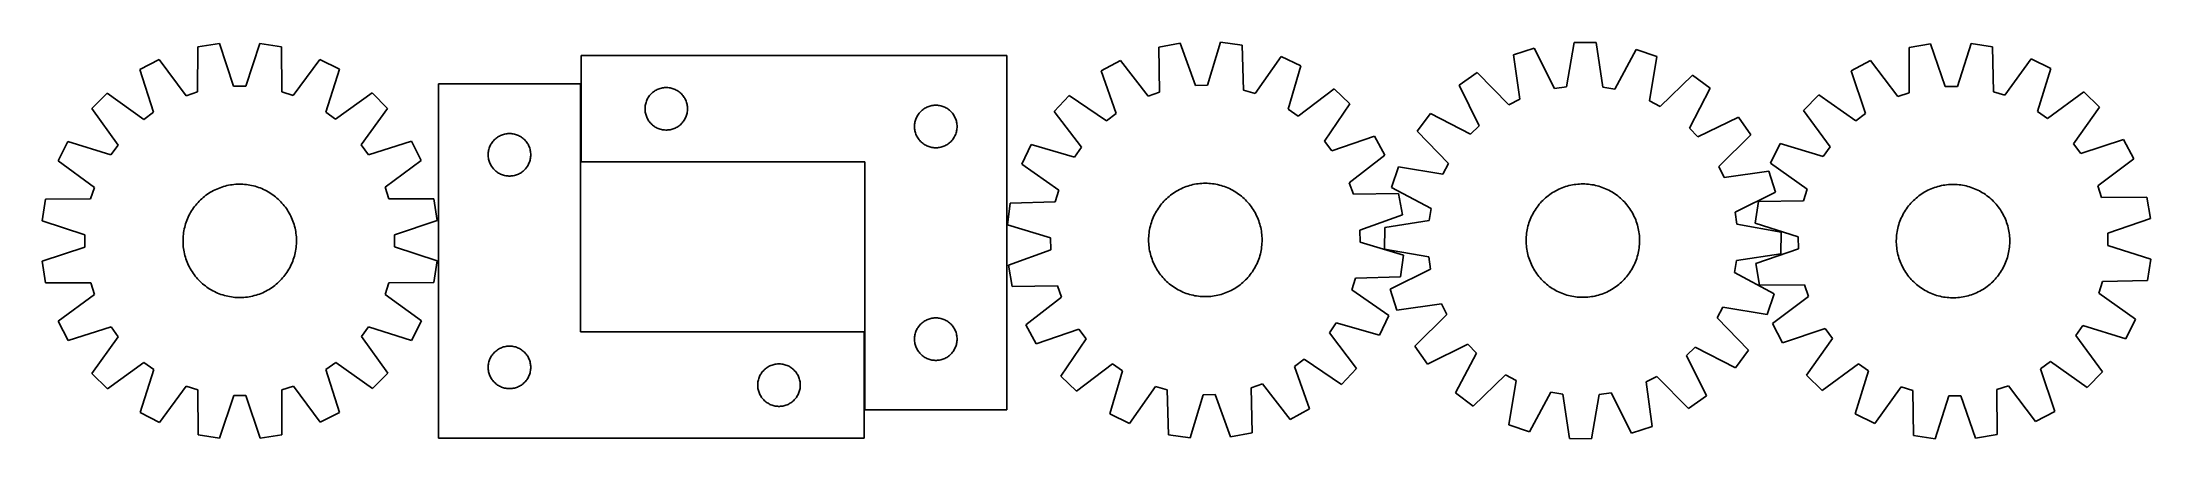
# Model space of a CAD drawing. Header units: millimetres. Extents: x 7 to 1493, y 7 to 286.
import ezdxf

# ---------------------------------------------------------------- set-up
doc = ezdxf.new("R2010")
doc.units = ezdxf.units.MM
doc.layers.add('CUT', color=7, linetype='CONTINUOUS', true_color=0x000000)

msp = doc.modelspace()

# ---------------------------------------------------------------- linework, layer by layer
at = {"layer": 'CUT'}
for p, q in [((116.256226, 283.11486), (116.104498, 251.350859)), ((131.451062, 285.533022), (116.256226, 283.11486)), ((141.455643, 255.385334), (131.451062, 285.533022)), ((159.989902, 285.554157), (150.029984, 255.391683)), ((175.188302, 283.158503), (159.989902, 285.554157)), ((175.387076, 251.394762), (175.188302, 283.158503)), ((808.783074, 285.779305), (793.65178, 282.991028)), ((793.65178, 282.991028), (794.275309, 251.232785)), ((819.520439, 255.884761), (808.783074, 285.779305)), ((837.312897, 286.496933), (828.092072, 256.100369)), ((852.565238, 284.472915), (837.312897, 286.496933)), ((853.539158, 252.723486), (852.565238, 284.472915)), ((1086.646675, 286.319059), (1081.130798, 255.037278)), ((1102.031629, 286.135389), (1086.646675, 286.319059)), ((1106.799137, 254.730841), (1102.031629, 286.135389)), ((1337.770079, 285.189251), (1322.602343, 282.606556)), ((1322.602343, 282.606556), (1322.794867, 250.842777)), ((1348.100799, 255.151758), (1337.770079, 285.189251)), ((1366.307014, 285.519674), (1356.674568, 255.251032)), ((1381.530485, 283.288874), (1366.307014, 285.519674)), ((1382.073488, 251.529153), (1381.530485, 283.288874)), ((89.120707, 274.275773), (75.416813, 267.280502)), ((107.951777, 248.695203), (89.120707, 274.275773)), ((202.336883, 274.359617), (183.543722, 248.751184)), ((216.051123, 267.384651), (202.336883, 274.359617)), ((686.518243, 276.960029), (386.518243, 276.960029)), ((386.518243, 276.960029), (386.518243, 201.960029)), ((686.518243, 26.960029), (686.518243, 276.960029)), ((766.740065, 273.492322), (753.210974, 266.164686)), ((786.189828, 248.37895), (766.740065, 273.492322)), ((879.920472, 276.33922), (861.757891, 250.279761)), ((893.800854, 269.701032), (879.920472, 276.33922)), ((884.915994, 239.204573), (893.800854, 269.701032)), ((1058.407902, 282.191405), (1043.719184, 277.611874)), ((1043.719184, 277.611874), (1048.139875, 246.156632)), ((1072.64661, 253.797146), (1058.407902, 282.191405)), ((1130.163813, 281.334761), (1115.2513, 253.288518)), ((1144.739017, 276.405868), (1130.163813, 281.334761)), ((1139.568647, 245.065127), (1144.739017, 276.405868)), ((1295.564211, 273.473907), (1281.936933, 266.33053)), ((1314.671405, 248.098921), (1295.564211, 273.473907)), ((1408.77283, 274.784728), (1390.258304, 248.974128)), ((1422.561856, 267.9588), (1408.77283, 274.784728)), ((1413.263988, 237.585713), (1422.561856, 267.9588)), ((75.416813, 267.280502), (85.088127, 237.024256)), ((150.029984, 255.391683), (141.455643, 255.385334)), ((206.424633, 237.114113), (216.051123, 267.384651)), ((385.985656, 257.020325), (285.985656, 257.020325)), ((285.985656, 257.020325), (285.985656, 7.020325)), ((385.985656, 82.020325), (385.985656, 257.020325)), ((439.468592, 252.700211), (440.159528, 253.045563)), ((440.159528, 253.045563), (440.867325, 253.354888)), ((440.867325, 253.354888), (441.590108, 253.627367)), ((441.590108, 253.627367), (442.325959, 253.862277)), ((442.325959, 253.862277), (443.072927, 254.058994)), ((443.072927, 254.058994), (443.829032, 254.216998)), ((443.829032, 254.216998), (444.592268, 254.335869)), ((444.592268, 254.335869), (445.360612, 254.415292)), ((445.360612, 254.415292), (446.132025, 254.455056)), ((446.132025, 254.455056), (446.904462, 254.455056)), ((446.904462, 254.455056), (447.675875, 254.415292)), ((447.675875, 254.415292), (448.444219, 254.335869)), ((448.444219, 254.335869), (449.207455, 254.216998)), ((449.207455, 254.216998), (449.96356, 254.058994)), ((449.96356, 254.058994), (450.710528, 253.862277)), ((450.710528, 253.862277), (451.446379, 253.627367)), ((451.446379, 253.627367), (452.169162, 253.354888)), ((452.169162, 253.354888), (452.876959, 253.045563)), ((452.876959, 253.045563), (453.567895, 252.700211)), ((753.210974, 266.164686), (763.617822, 236.153484)), ((828.092072, 256.100369), (819.520439, 255.884761)), ((861.757891, 250.279761), (853.539158, 252.723486)), ((917.303778, 253.512196), (891.977321, 234.340724)), ((928.453493, 242.90963), (917.303778, 253.512196)), ((1018.13803, 264.959981), (1005.583382, 256.065524)), ((1005.583382, 256.065524), (1019.507914, 227.51588)), ((1040.454155, 242.355439), (1018.13803, 264.959981)), ((1081.130798, 255.037278), (1072.64661, 253.797146)), ((1115.2513, 253.288518), (1106.799137, 254.730841)), ((1170.010838, 263.146876), (1147.16143, 241.081534)), ((1167.747433, 225.74615), (1182.349569, 253.955234)), ((1182.349569, 253.955234), (1170.010838, 263.146876)), ((1281.936933, 266.33053), (1291.935582, 236.180874)), ((1356.674568, 255.251032), (1348.100799, 255.151758)), ((52.340829, 250.488694), (41.469309, 239.601059)), ((41.469309, 239.601059), (60.01697, 213.81426)), ((78.155072, 231.979247), (52.340829, 250.488694)), ((116.104498, 251.350859), (107.951777, 248.695203)), ((183.543722, 248.751184), (175.387076, 251.394762)), ((239.151953, 250.62704), (213.365153, 232.079379)), ((231.53014, 213.941277), (250.039587, 239.75552)), ((250.039587, 239.75552), (239.151953, 250.62704)), ((431.518243, 239.460029), (431.538132, 240.23221)), ((431.538132, 238.687847), (431.518243, 239.460029)), ((431.538132, 240.23221), (431.597745, 241.002344)), ((431.597745, 237.917714), (431.538132, 238.687847)), ((431.597745, 241.002344), (431.696925, 241.768387)), ((431.696925, 237.15167), (431.597745, 237.917714)), ((431.696925, 241.768387), (431.835408, 242.52831)), ((431.835408, 242.52831), (432.012828, 243.280095)), ((432.012828, 243.280095), (432.228713, 244.021751)), ((432.228713, 244.021751), (432.482491, 244.75131)), ((432.482491, 244.75131), (432.77349, 245.466837)), ((432.77349, 245.466837), (433.100937, 246.166435)), ((433.100937, 246.166435), (433.463965, 246.84825)), ((433.463965, 246.84825), (433.86161, 247.510472)), ((433.86161, 247.510472), (434.292818, 248.151345)), ((434.292818, 248.151345), (434.756446, 248.769171)), ((434.756446, 248.769171), (435.251265, 249.36231)), ((435.251265, 249.36231), (435.775961, 249.929191)), ((435.775961, 249.929191), (436.329143, 250.468309)), ((436.329143, 250.468309), (436.909346, 250.978235)), ((436.909346, 250.978235), (437.515029, 251.457617)), ((437.515029, 251.457617), (438.144588, 251.905184)), ((438.144588, 251.905184), (438.796351, 252.319748)), ((438.796351, 252.319748), (439.468592, 252.700211)), ((453.567895, 252.700211), (454.240136, 252.319748)), ((454.240136, 252.319748), (454.891899, 251.905184)), ((454.891899, 251.905184), (455.521458, 251.457617)), ((455.521458, 251.457617), (456.127141, 250.978235)), ((456.127141, 250.978235), (456.707344, 250.468309)), ((456.707344, 250.468309), (457.260526, 249.929191)), ((457.260526, 249.929191), (457.785222, 249.36231)), ((457.785222, 249.36231), (458.280041, 248.769171)), ((458.280041, 248.769171), (458.743669, 248.151345)), ((458.743669, 248.151345), (459.174877, 247.510472)), ((459.174877, 247.510472), (459.572522, 246.84825)), ((459.572522, 246.84825), (459.93555, 246.166435)), ((459.93555, 246.166435), (460.262997, 245.466837)), ((460.262997, 245.466837), (460.553996, 244.75131)), ((460.553996, 244.75131), (460.807774, 244.021751)), ((460.807774, 244.021751), (461.023659, 243.280095)), ((461.023659, 243.280095), (461.201079, 242.52831)), ((461.201079, 242.52831), (461.339562, 241.768387)), ((461.339562, 241.768387), (461.438742, 241.002344)), ((461.438742, 237.917714), (461.339562, 237.15167)), ((461.438742, 241.002344), (461.498355, 240.23221)), ((461.498355, 238.687847), (461.438742, 237.917714)), ((461.498355, 240.23221), (461.518243, 239.460029)), ((461.518243, 239.460029), (461.498355, 238.687847)), ((625.775961, 237.429191), (626.329143, 237.968309)), ((626.329143, 237.968309), (626.909346, 238.478235)), ((626.909346, 238.478235), (627.515029, 238.957617)), ((627.515029, 238.957617), (628.144588, 239.405184)), ((628.144588, 239.405184), (628.796351, 239.819748)), ((628.796351, 239.819748), (629.468592, 240.200211)), ((629.468592, 240.200211), (630.159528, 240.545563)), ((630.159528, 240.545563), (630.867325, 240.854888)), ((630.867325, 240.854888), (631.590108, 241.127367)), ((631.590108, 241.127367), (632.325959, 241.362277)), ((632.325959, 241.362277), (633.072927, 241.558994)), ((633.072927, 241.558994), (633.829032, 241.716998)), ((633.829032, 241.716998), (634.592268, 241.835869)), ((634.592268, 241.835869), (635.360612, 241.915292)), ((635.360612, 241.915292), (636.132025, 241.955056)), ((636.132025, 241.955056), (636.904462, 241.955056)), ((636.904462, 241.955056), (637.675875, 241.915292)), ((637.675875, 241.915292), (638.444219, 241.835869)), ((638.444219, 241.835869), (639.207455, 241.716998)), ((639.207455, 241.716998), (639.96356, 241.558994)), ((639.96356, 241.558994), (640.710528, 241.362277)), ((640.710528, 241.362277), (641.446379, 241.127367)), ((641.446379, 241.127367), (642.169162, 240.854888)), ((642.169162, 240.854888), (642.876959, 240.545563)), ((642.876959, 240.545563), (643.567895, 240.200211)), ((643.567895, 240.200211), (644.240136, 239.819748)), ((644.240136, 239.819748), (644.891899, 239.405184)), ((644.891899, 239.405184), (645.521458, 238.957617)), ((645.521458, 238.957617), (646.127141, 238.478235)), ((646.127141, 238.478235), (646.707344, 237.968309)), ((646.707344, 237.968309), (647.260526, 237.429191)), ((730.551673, 248.814703), (719.949107, 237.664988)), ((756.809956, 230.940774), (730.551673, 248.814703)), ((794.275309, 251.232785), (786.189828, 248.37895)), ((891.977321, 234.340724), (884.915994, 239.204573)), ((910.579564, 216.651347), (928.453493, 242.90963)), ((1048.139875, 246.156632), (1040.454155, 242.355439)), ((1147.16143, 241.081534), (1139.568647, 245.065127)), ((1259.044286, 249.289622), (1248.291399, 238.284807)), ((1248.291399, 238.284807), (1267.117436, 212.700532)), ((1285.057609, 231.061024), (1259.044286, 249.289622)), ((1322.794867, 250.842777), (1314.671405, 248.098921)), ((1390.258304, 248.974128), (1382.073488, 251.529153)), ((1445.842939, 251.452529), (1420.258665, 232.626492)), ((1438.619157, 214.686319), (1456.847755, 240.699642)), ((1456.847755, 240.699642), (1445.842939, 251.452529)), ((85.088127, 237.024256), (78.155072, 231.979247)), ((213.365153, 232.079379), (206.424633, 237.114113)), ((431.835408, 236.391748), (431.696925, 237.15167)), ((432.012828, 235.639962), (431.835408, 236.391748)), ((432.228713, 234.898306), (432.012828, 235.639962)), ((432.482491, 234.168747), (432.228713, 234.898306)), ((432.77349, 233.45322), (432.482491, 234.168747)), ((433.100937, 232.753622), (432.77349, 233.45322)), ((433.463965, 232.071808), (433.100937, 232.753622)), ((433.86161, 231.409586), (433.463965, 232.071808)), ((434.292818, 230.768712), (433.86161, 231.409586)), ((434.756446, 230.150886), (434.292818, 230.768712)), ((435.251265, 229.557747), (434.756446, 230.150886)), ((435.775961, 228.990866), (435.251265, 229.557747)), ((436.329143, 228.451748), (435.775961, 228.990866)), ((436.909346, 227.941822), (436.329143, 228.451748)), ((437.515029, 227.46244), (436.909346, 227.941822)), ((438.144588, 227.014873), (437.515029, 227.46244)), ((438.796351, 226.600309), (438.144588, 227.014873)), ((439.468592, 226.219847), (438.796351, 226.600309)), ((440.159528, 225.874495), (439.468592, 226.219847)), ((440.867325, 225.565169), (440.159528, 225.874495)), ((441.590108, 225.29269), (440.867325, 225.565169)), ((442.325959, 225.05778), (441.590108, 225.29269)), ((443.072927, 224.861063), (442.325959, 225.05778)), ((443.829032, 224.703059), (443.072927, 224.861063)), ((444.592268, 224.584188), (443.829032, 224.703059)), ((445.360612, 224.504766), (444.592268, 224.584188)), ((446.132025, 224.465002), (445.360612, 224.504766)), ((446.904462, 224.465002), (446.132025, 224.465002)), ((447.675875, 224.504766), (446.904462, 224.465002)), ((448.444219, 224.584188), (447.675875, 224.504766)), ((449.207455, 224.703059), (448.444219, 224.584188)), ((449.96356, 224.861063), (449.207455, 224.703059)), ((450.710528, 225.05778), (449.96356, 224.861063)), ((451.446379, 225.29269), (450.710528, 225.05778)), ((452.169162, 225.565169), (451.446379, 225.29269)), ((452.876959, 225.874495), (452.169162, 225.565169)), ((453.567895, 226.219847), (452.876959, 225.874495)), ((454.240136, 226.600309), (453.567895, 226.219847)), ((454.891899, 227.014873), (454.240136, 226.600309)), ((455.521458, 227.46244), (454.891899, 227.014873)), ((456.127141, 227.941822), (455.521458, 227.46244)), ((456.707344, 228.451748), (456.127141, 227.941822)), ((457.260526, 228.990866), (456.707344, 228.451748)), ((457.785222, 229.557747), (457.260526, 228.990866)), ((458.280041, 230.150886), (457.785222, 229.557747)), ((458.743669, 230.768712), (458.280041, 230.150886)), ((459.174877, 231.409586), (458.743669, 230.768712)), ((459.572522, 232.071808), (459.174877, 231.409586)), ((459.93555, 232.753622), (459.572522, 232.071808)), ((460.262997, 233.45322), (459.93555, 232.753622)), ((460.553996, 234.168747), (460.262997, 233.45322)), ((460.807774, 234.898306), (460.553996, 234.168747)), ((461.023659, 235.639962), (460.807774, 234.898306)), ((461.201079, 236.391748), (461.023659, 235.639962)), ((461.339562, 237.15167), (461.201079, 236.391748)), ((621.518243, 226.960029), (621.538132, 227.73221)), ((621.538132, 226.187847), (621.518243, 226.960029)), ((621.538132, 227.73221), (621.597745, 228.502344)), ((621.597745, 225.417714), (621.538132, 226.187847)), ((621.597745, 228.502344), (621.696925, 229.268387)), ((621.696925, 224.65167), (621.597745, 225.417714)), ((621.696925, 229.268387), (621.835408, 230.02831)), ((621.835408, 223.891748), (621.696925, 224.65167)), ((621.835408, 230.02831), (622.012828, 230.780095)), ((622.012828, 223.139962), (621.835408, 223.891748)), ((622.012828, 230.780095), (622.228713, 231.521751)), ((622.228713, 222.398306), (622.012828, 223.139962)), ((622.228713, 231.521751), (622.482491, 232.25131)), ((622.482491, 232.25131), (622.77349, 232.966837)), ((622.77349, 232.966837), (623.100937, 233.666435)), ((623.100937, 233.666435), (623.463965, 234.34825)), ((623.463965, 234.34825), (623.86161, 235.010472)), ((623.86161, 235.010472), (624.292818, 235.651345)), ((624.292818, 235.651345), (624.756446, 236.269171)), ((624.756446, 236.269171), (625.251265, 236.86231)), ((625.251265, 236.86231), (625.775961, 237.429191)), ((647.260526, 237.429191), (647.785222, 236.86231)), ((647.785222, 236.86231), (648.280041, 236.269171)), ((648.280041, 236.269171), (648.743669, 235.651345)), ((648.743669, 235.651345), (649.174877, 235.010472)), ((649.174877, 235.010472), (649.572522, 234.34825)), ((649.572522, 234.34825), (649.93555, 233.666435)), ((649.93555, 233.666435), (650.262997, 232.966837)), ((650.262997, 232.966837), (650.553996, 232.25131)), ((650.553996, 232.25131), (650.807774, 231.521751)), ((650.807774, 231.521751), (651.023659, 230.780095)), ((651.023659, 223.139962), (650.807774, 222.398306)), ((651.023659, 230.780095), (651.201079, 230.02831)), ((651.201079, 223.891748), (651.023659, 223.139962)), ((651.201079, 230.02831), (651.339562, 229.268387)), ((651.339562, 224.65167), (651.201079, 223.891748)), ((651.339562, 229.268387), (651.438742, 228.502344)), ((651.438742, 225.417714), (651.339562, 224.65167)), ((651.438742, 228.502344), (651.498355, 227.73221)), ((651.498355, 226.187847), (651.438742, 225.417714)), ((651.498355, 227.73221), (651.518243, 226.960029)), ((651.518243, 226.960029), (651.498355, 226.187847)), ((719.949107, 237.664988), (739.120579, 212.338532)), ((763.617822, 236.153484), (756.809956, 230.940774)), ((985.163909, 236.127848), (975.972268, 223.789117)), ((975.972268, 223.789117), (998.037609, 200.939709)), ((1013.372993, 221.525712), (985.163909, 236.127848)), ((1019.507914, 227.51588), (1013.372993, 221.525712)), ((1173.737601, 219.611229), (1167.747433, 225.74615)), ((1202.287245, 233.535761), (1173.737601, 219.611229)), ((1211.181702, 220.981113), (1202.287245, 233.535761)), ((1291.935582, 236.180874), (1285.057609, 231.061024)), ((1420.258665, 232.626492), (1413.263988, 237.585713)), ((24.711698, 216.50023), (17.736732, 202.78599)), ((54.982235, 206.87374), (24.711698, 216.50023)), ((60.01697, 213.81426), (54.982235, 206.87374)), ((236.575149, 207.008221), (231.53014, 213.941277)), ((266.831395, 216.679536), (236.575149, 207.008221)), ((273.826666, 202.975641), (266.831395, 216.679536)), ((321.005545, 207.792507), (321.065158, 208.56264)), ((321.065158, 208.56264), (321.164337, 209.328684)), ((321.164337, 209.328684), (321.302821, 210.088606)), ((321.302821, 210.088606), (321.48024, 210.840392)), ((321.48024, 210.840392), (321.696125, 211.582048)), ((321.696125, 211.582048), (321.949904, 212.311607)), ((321.949904, 212.311607), (322.240902, 213.027134)), ((322.240902, 213.027134), (322.56835, 213.726732)), ((322.56835, 213.726732), (322.931377, 214.408546)), ((322.931377, 214.408546), (323.329022, 215.070768)), ((323.329022, 215.070768), (323.760231, 215.711642)), ((323.760231, 215.711642), (324.223859, 216.329468)), ((324.223859, 216.329468), (324.718677, 216.922607)), ((324.718677, 216.922607), (325.243373, 217.489488)), ((325.243373, 217.489488), (325.796556, 218.028606)), ((325.796556, 218.028606), (326.376758, 218.538532)), ((326.376758, 218.538532), (326.982442, 219.017914)), ((326.982442, 219.017914), (327.612, 219.465481)), ((327.612, 219.465481), (328.263764, 219.880045)), ((328.263764, 219.880045), (328.936005, 220.260507)), ((328.936005, 220.260507), (329.62694, 220.605859)), ((329.62694, 220.605859), (330.334737, 220.915185)), ((330.334737, 220.915185), (331.05752, 221.187664)), ((331.05752, 221.187664), (331.793371, 221.422574)), ((331.793371, 221.422574), (332.54034, 221.619291)), ((332.54034, 221.619291), (333.296444, 221.777295)), ((333.296444, 221.777295), (334.059681, 221.896166)), ((334.059681, 221.896166), (334.828024, 221.975588)), ((334.828024, 221.975588), (335.599437, 222.015352)), ((335.599437, 222.015352), (336.371875, 222.015352)), ((336.371875, 222.015352), (337.143288, 221.975588)), ((337.143288, 221.975588), (337.911631, 221.896166)), ((337.911631, 221.896166), (338.674867, 221.777295)), ((338.674867, 221.777295), (339.430972, 221.619291)), ((339.430972, 221.619291), (340.17794, 221.422574)), ((340.17794, 221.422574), (340.913792, 221.187664)), ((340.913792, 221.187664), (341.636574, 220.915185)), ((341.636574, 220.915185), (342.344372, 220.605859)), ((342.344372, 220.605859), (343.035307, 220.260507)), ((343.035307, 220.260507), (343.707548, 219.880045)), ((343.707548, 219.880045), (344.359312, 219.465481)), ((344.359312, 219.465481), (344.98887, 219.017914)), ((344.98887, 219.017914), (345.594554, 218.538532)), ((345.594554, 218.538532), (346.174756, 218.028606)), ((346.174756, 218.028606), (346.727939, 217.489488)), ((346.727939, 217.489488), (347.252635, 216.922607)), ((347.252635, 216.922607), (347.747453, 216.329468)), ((347.747453, 216.329468), (348.211081, 215.711642)), ((348.211081, 215.711642), (348.642289, 215.070768)), ((348.642289, 215.070768), (349.039934, 214.408546)), ((349.039934, 214.408546), (349.402962, 213.726732)), ((349.402962, 213.726732), (349.730409, 213.027134)), ((349.730409, 213.027134), (350.021408, 212.311607)), ((350.021408, 212.311607), (350.275187, 211.582048)), ((350.275187, 211.582048), (350.491072, 210.840392)), ((350.491072, 210.840392), (350.668491, 210.088606)), ((350.668491, 210.088606), (350.806974, 209.328684)), ((350.806974, 209.328684), (350.906154, 208.56264)), ((350.906154, 208.56264), (350.965767, 207.792507)), ((622.482491, 221.668747), (622.228713, 222.398306)), ((622.77349, 220.95322), (622.482491, 221.668747)), ((623.100937, 220.253622), (622.77349, 220.95322)), ((623.463965, 219.571808), (623.100937, 220.253622)), ((623.86161, 218.909586), (623.463965, 219.571808)), ((624.292818, 218.268712), (623.86161, 218.909586)), ((624.756446, 217.650886), (624.292818, 218.268712)), ((625.251265, 217.057747), (624.756446, 217.650886)), ((625.775961, 216.490866), (625.251265, 217.057747)), ((626.329143, 215.951748), (625.775961, 216.490866)), ((626.909346, 215.441822), (626.329143, 215.951748)), ((627.515029, 214.96244), (626.909346, 215.441822)), ((628.144588, 214.514873), (627.515029, 214.96244)), ((628.796351, 214.100309), (628.144588, 214.514873)), ((629.468592, 213.719847), (628.796351, 214.100309)), ((630.159528, 213.374495), (629.468592, 213.719847)), ((630.867325, 213.065169), (630.159528, 213.374495)), ((631.590108, 212.79269), (630.867325, 213.065169)), ((632.325959, 212.55778), (631.590108, 212.79269)), ((633.072927, 212.361063), (632.325959, 212.55778)), ((633.829032, 212.203059), (633.072927, 212.361063)), ((634.592268, 212.084188), (633.829032, 212.203059)), ((635.360612, 212.004766), (634.592268, 212.084188)), ((636.132025, 211.965002), (635.360612, 212.004766)), ((636.904462, 211.965002), (636.132025, 211.965002)), ((637.675875, 212.004766), (636.904462, 211.965002)), ((638.444219, 212.084188), (637.675875, 212.004766)), ((639.207455, 212.203059), (638.444219, 212.084188)), ((639.96356, 212.361063), (639.207455, 212.203059)), ((640.710528, 212.55778), (639.96356, 212.361063)), ((641.446379, 212.79269), (640.710528, 212.55778)), ((642.169162, 213.065169), (641.446379, 212.79269)), ((642.876959, 213.374495), (642.169162, 213.065169)), ((643.567895, 213.719847), (642.876959, 213.374495)), ((644.240136, 214.100309), (643.567895, 213.719847)), ((644.891899, 214.514873), (644.240136, 214.100309)), ((645.521458, 214.96244), (644.891899, 214.514873)), ((646.127141, 215.441822), (645.521458, 214.96244)), ((646.707344, 215.951748), (646.127141, 215.441822)), ((647.260526, 216.490866), (646.707344, 215.951748)), ((647.785222, 217.057747), (647.260526, 216.490866)), ((648.280041, 217.650886), (647.785222, 217.057747)), ((648.743669, 218.268712), (648.280041, 217.650886)), ((649.174877, 218.909586), (648.743669, 218.268712)), ((649.572522, 219.571808), (649.174877, 218.909586)), ((649.93555, 220.253622), (649.572522, 219.571808)), ((650.262997, 220.95322), (649.93555, 220.253622)), ((650.553996, 221.668747), (650.262997, 220.95322)), ((650.807774, 222.398306), (650.553996, 221.668747)), ((703.760271, 214.162065), (697.122083, 200.281683)), ((734.25673, 205.277204), (703.760271, 214.162065)), ((739.120579, 212.338532), (734.25673, 205.277204)), ((915.792273, 209.843481), (910.579564, 216.651347)), ((945.803476, 220.250329), (915.792273, 209.843481)), ((953.131112, 206.721238), (945.803476, 220.250329)), ((1188.57716, 198.664988), (1211.181702, 220.981113)), ((1231.785128, 215.003723), (1224.9592, 201.214697)), ((1262.158215, 205.705855), (1231.785128, 215.003723)), ((1267.117436, 212.700532), (1262.158215, 205.705855)), ((1443.739007, 207.808346), (1438.619157, 214.686319)), ((1473.888663, 217.806995), (1443.739007, 207.808346)), ((1481.032039, 204.179717), (1473.888663, 217.806995)), ((17.736732, 202.78599), (43.345165, 183.992829)), ((248.246096, 184.144571), (273.826666, 202.975641)), ((320.985656, 207.020325), (321.005545, 207.792507)), ((321.005545, 206.248144), (320.985656, 207.020325)), ((321.065158, 205.47801), (321.005545, 206.248144)), ((321.164337, 204.711967), (321.065158, 205.47801)), ((321.302821, 203.952044), (321.164337, 204.711967)), ((321.48024, 203.200259), (321.302821, 203.952044)), ((321.696125, 202.458603), (321.48024, 203.200259)), ((321.949904, 201.729044), (321.696125, 202.458603)), ((322.240902, 201.013517), (321.949904, 201.729044)), ((322.56835, 200.313919), (322.240902, 201.013517)), ((322.931377, 199.632104), (322.56835, 200.313919)), ((323.329022, 198.969883), (322.931377, 199.632104)), ((323.760231, 198.329009), (323.329022, 198.969883)), ((324.223859, 197.711183), (323.760231, 198.329009)), ((324.718677, 197.118044), (324.223859, 197.711183)), ((325.243373, 196.551163), (324.718677, 197.118044)), ((325.796556, 196.012045), (325.243373, 196.551163)), ((326.376758, 195.502119), (325.796556, 196.012045)), ((326.982442, 195.022737), (326.376758, 195.502119)), ((327.612, 194.57517), (326.982442, 195.022737)), ((328.263764, 194.160606), (327.612, 194.57517)), ((328.936005, 193.780143), (328.263764, 194.160606)), ((329.62694, 193.434791), (328.936005, 193.780143)), ((330.334737, 193.125466), (329.62694, 193.434791)), ((342.344372, 193.434791), (341.636574, 193.125466)), ((343.035307, 193.780143), (342.344372, 193.434791)), ((343.707548, 194.160606), (343.035307, 193.780143)), ((344.359312, 194.57517), (343.707548, 194.160606)), ((344.98887, 195.022737), (344.359312, 194.57517)), ((345.594554, 195.502119), (344.98887, 195.022737)), ((346.174756, 196.012045), (345.594554, 195.502119)), ((346.727939, 196.551163), (346.174756, 196.012045)), ((347.252635, 197.118044), (346.727939, 196.551163)), ((347.747453, 197.711183), (347.252635, 197.118044)), ((348.211081, 198.329009), (347.747453, 197.711183)), ((348.642289, 198.969883), (348.211081, 198.329009)), ((349.039934, 199.632104), (348.642289, 198.969883)), ((349.402962, 200.313919), (349.039934, 199.632104)), ((349.730409, 201.013517), (349.402962, 200.313919)), ((350.021408, 201.729044), (349.730409, 201.013517)), ((350.275187, 202.458603), (350.021408, 201.729044)), ((350.491072, 203.200259), (350.275187, 202.458603)), ((350.668491, 203.952044), (350.491072, 203.200259)), ((350.806974, 204.711967), (350.668491, 203.952044)), ((350.906154, 205.47801), (350.806974, 204.711967)), ((350.965767, 206.248144), (350.906154, 205.47801)), ((350.965767, 207.792507), (350.985656, 207.020325)), ((350.985656, 207.020325), (350.965767, 206.248144)), ((386.518243, 201.960029), (586.518243, 201.960029)), ((586.518243, 201.960029), (586.518243, 26.960029)), ((697.122083, 200.281683), (723.181542, 182.119102)), ((928.01774, 187.271475), (953.131112, 206.721238)), ((962.713276, 198.517296), (957.784382, 183.942092)), ((994.054016, 193.346926), (962.713276, 198.517296)), ((998.037609, 200.939709), (994.054016, 193.346926)), ((1192.378353, 190.979268), (1188.57716, 198.664988)), ((1223.833595, 195.399959), (1192.378353, 190.979268)), ((1228.413126, 180.711241), (1223.833595, 195.399959)), ((1224.9592, 201.214697), (1250.7698, 182.700171)), ((1455.657054, 185.072523), (1481.032039, 204.179717)), ((43.345165, 183.992829), (40.701587, 175.836183)), ((121.036607, 177.667057), (122.034957, 178.430145)), ((122.034957, 178.430145), (123.056784, 179.161497)), ((123.056784, 179.161497), (124.10108, 179.860392)), ((124.10108, 179.860392), (125.166812, 180.52614)), ((125.166812, 180.52614), (126.252931, 181.158084)), ((126.252931, 181.158084), (127.358364, 181.755601)), ((127.358364, 181.755601), (128.482019, 182.3181)), ((128.482019, 182.3181), (129.622789, 182.845026)), ((129.622789, 182.845026), (130.779546, 183.335861)), ((130.779546, 183.335861), (131.951151, 183.790118)), ((131.951151, 183.790118), (133.136446, 184.20735)), ((133.136446, 184.20735), (134.334261, 184.587146)), ((134.334261, 184.587146), (135.543416, 184.929129)), ((135.543416, 184.929129), (136.762715, 185.232964)), ((136.762715, 185.232964), (137.990957, 185.498349)), ((137.990957, 185.498349), (139.226928, 185.725023)), ((139.226928, 185.725023), (140.46941, 185.912763)), ((140.46941, 185.912763), (141.717175, 186.061383)), ((141.717175, 186.061383), (142.968994, 186.170736)), ((142.968994, 186.170736), (144.223629, 186.240715)), ((144.223629, 186.240715), (145.479843, 186.27125)), ((145.479843, 186.27125), (146.736397, 186.262312)), ((146.736397, 186.262312), (147.99205, 186.213908)), ((147.99205, 186.213908), (149.245563, 186.126088)), ((149.245563, 186.126088), (150.495698, 185.998937)), ((150.495698, 185.998937), (151.741223, 185.832581)), ((151.741223, 185.832581), (152.980908, 185.627184)), ((152.980908, 185.627184), (154.21353, 185.382949)), ((154.21353, 185.382949), (155.437872, 185.100117)), ((155.437872, 185.100117), (156.652726, 184.778967)), ((156.652726, 184.778967), (157.856892, 184.419816)), ((157.856892, 184.419816), (159.049184, 184.023019)), ((159.049184, 184.023019), (160.228423, 183.588967)), ((160.228423, 183.588967), (161.393446, 183.118087)), ((161.393446, 183.118087), (162.543104, 182.610846)), ((162.543104, 182.610846), (163.676262, 182.067744)), ((163.676262, 182.067744), (164.791802, 181.489316)), ((164.791802, 181.489316), (165.888622, 180.876134)), ((165.888622, 180.876134), (166.96564, 180.228803)), ((166.96564, 180.228803), (168.021794, 179.547961)), ((168.021794, 179.547961), (169.056041, 178.83428)), ((169.056041, 178.83428), (170.06736, 178.088465)), ((250.901753, 175.99185), (248.246096, 184.144571)), ((331.05752, 192.852987), (330.334737, 193.125466)), ((331.793371, 192.618077), (331.05752, 192.852987)), ((332.54034, 192.42136), (331.793371, 192.618077)), ((333.296444, 192.263356), (332.54034, 192.42136)), ((334.059681, 192.144485), (333.296444, 192.263356)), ((334.828024, 192.065063), (334.059681, 192.144485)), ((335.599437, 192.025298), (334.828024, 192.065063)), ((336.371875, 192.025298), (335.599437, 192.025298)), ((337.143288, 192.065063), (336.371875, 192.025298)), ((337.911631, 192.144485), (337.143288, 192.065063)), ((338.674867, 192.263356), (337.911631, 192.144485)), ((339.430972, 192.42136), (338.674867, 192.263356)), ((340.17794, 192.618077), (339.430972, 192.42136)), ((340.913792, 192.852987), (340.17794, 192.618077)), ((341.636574, 193.125466), (340.913792, 192.852987)), ((723.181542, 182.119102), (720.737817, 173.900368)), ((801.004226, 177.6913), (801.983655, 178.478525)), ((801.983655, 178.478525), (802.987329, 179.234598)), ((802.987329, 179.234598), (804.014257, 179.958771)), ((804.014257, 179.958771), (805.063424, 180.65033)), ((805.063424, 180.65033), (806.133797, 181.308593)), ((806.133797, 181.308593), (807.224317, 181.93291)), ((807.224317, 181.93291), (808.33391, 182.522665)), ((808.33391, 182.522665), (809.46148, 183.077275)), ((809.46148, 183.077275), (810.605914, 183.596195)), ((810.605914, 183.596195), (811.766083, 184.07891)), ((811.766083, 184.07891), (812.940843, 184.524945)), ((812.940843, 184.524945), (814.129033, 184.933861)), ((814.129033, 184.933861), (815.32948, 185.305252)), ((815.32948, 185.305252), (816.541002, 185.638754)), ((816.541002, 185.638754), (817.762401, 185.934036)), ((817.762401, 185.934036), (818.992472, 186.190807)), ((818.992472, 186.190807), (820.230002, 186.408814)), ((820.230002, 186.408814), (821.473768, 186.587842)), ((821.473768, 186.587842), (822.722545, 186.727714)), ((822.722545, 186.727714), (823.975099, 186.828291)), ((823.975099, 186.828291), (825.230194, 186.889476)), ((825.230194, 186.889476), (826.486591, 186.911206)), ((826.486591, 186.911206), (827.743051, 186.893462)), ((827.743051, 186.893462), (828.998334, 186.83626)), ((828.998334, 186.83626), (830.2512, 186.739657)), ((830.2512, 186.739657), (831.500414, 186.603748)), ((831.500414, 186.603748), (832.744743, 186.428667)), ((832.744743, 186.428667), (833.982958, 186.214588)), ((833.982958, 186.214588), (835.213838, 185.96172)), ((835.213838, 185.96172), (836.436168, 185.670315)), ((836.436168, 185.670315), (837.648741, 185.340659)), ((837.648741, 185.340659), (838.850361, 184.973078)), ((838.850361, 184.973078), (840.039842, 184.567935)), ((840.039842, 184.567935), (841.216011, 184.125629)), ((841.216011, 184.125629), (842.377706, 183.646597)), ((842.377706, 183.646597), (843.52378, 183.131311)), ((843.52378, 183.131311), (844.653104, 182.580281)), ((844.653104, 182.580281), (845.764563, 181.99405)), ((845.764563, 181.99405), (846.857059, 181.373196)), ((846.857059, 181.373196), (847.929514, 180.718332)), ((847.929514, 180.718332), (848.98087, 180.030105)), ((848.98087, 180.030105), (850.01009, 179.309194)), ((850.01009, 179.309194), (851.016158, 178.55631)), ((851.016158, 178.55631), (851.998081, 177.772195)), ((930.871575, 179.185994), (928.01774, 187.271475)), ((962.629817, 179.809523), (930.871575, 179.185994)), ((957.784382, 183.942092), (985.830625, 169.02958)), ((965.418094, 164.678229), (962.629817, 179.809523)), ((1068.283426, 178.154767), (1069.291371, 178.905136)), ((1069.291371, 178.905136), (1070.322388, 179.623475)), ((1070.322388, 179.623475), (1071.37546, 180.309074)), ((1071.37546, 180.309074), (1072.449548, 180.961257)), ((1072.449548, 180.961257), (1073.543591, 181.579381)), ((1073.543591, 181.579381), (1074.65651, 182.162834)), ((1074.65651, 182.162834), (1075.787206, 182.711043)), ((1075.787206, 182.711043), (1076.934564, 183.223464)), ((1076.934564, 183.223464), (1078.097452, 183.699594)), ((1078.097452, 183.699594), (1079.274721, 184.138961)), ((1079.274721, 184.138961), (1080.465211, 184.541133)), ((1080.465211, 184.541133), (1081.667745, 184.905712)), ((1081.667745, 184.905712), (1082.881138, 185.232338)), ((1082.881138, 185.232338), (1084.104191, 185.52069)), ((1084.104191, 185.52069), (1085.335699, 185.770482)), ((1085.335699, 185.770482), (1086.574445, 185.981469)), ((1086.574445, 185.981469), (1087.819207, 186.153441)), ((1087.819207, 186.153441), (1089.068756, 186.28623)), ((1089.068756, 186.28623), (1090.32186, 186.379704)), ((1090.32186, 186.379704), (1091.577282, 186.433771)), ((1091.577282, 186.433771), (1092.833782, 186.448378)), ((1092.833782, 186.448378), (1094.090121, 186.423509)), ((1094.090121, 186.423509), (1095.34506, 186.359191)), ((1095.34506, 186.359191), (1096.597358, 186.255485)), ((1096.597358, 186.255485), (1097.845782, 186.112495)), ((1097.845782, 186.112495), (1099.089097, 185.930362)), ((1099.089097, 185.930362), (1100.326079, 185.709265)), ((1100.326079, 185.709265), (1101.555505, 185.449422)), ((1101.555505, 185.449422), (1102.776163, 185.151091)), ((1102.776163, 185.151091), (1103.986847, 184.814565)), ((1103.986847, 184.814565), (1105.186364, 184.440177)), ((1105.186364, 184.440177), (1106.373529, 184.028295)), ((1106.373529, 184.028295), (1107.54717, 183.579327)), ((1107.54717, 183.579327), (1108.706131, 183.093716)), ((1108.706131, 183.093716), (1109.849265, 182.57194)), ((1109.849265, 182.57194), (1110.975447, 182.014515)), ((1110.975447, 182.014515), (1112.083563, 181.421991)), ((1112.083563, 181.421991), (1113.172521, 180.794953)), ((1113.172521, 180.794953), (1114.241246, 180.134019)), ((1114.241246, 180.134019), (1115.288683, 179.439842)), ((1115.288683, 179.439842), (1116.313799, 178.713106)), ((1116.313799, 178.713106), (1117.315582, 177.95453)), ((1200.018867, 166.472533), (1228.413126, 180.711241)), ((1250.7698, 182.700171), (1248.214775, 174.515355)), ((1329.515257, 177.990616), (1330.529098, 178.733)), ((1330.529098, 178.733), (1331.565758, 179.443171)), ((1331.565758, 179.443171), (1332.624213, 180.12043)), ((1332.624213, 180.12043), (1333.703419, 180.764108)), ((1333.703419, 180.764108), (1334.802311, 181.373569)), ((1334.802311, 181.373569), (1335.919804, 181.948213)), ((1335.919804, 181.948213), (1337.054796, 182.487472)), ((1337.054796, 182.487472), (1338.206167, 182.990813)), ((1338.206167, 182.990813), (1339.37278, 183.457741)), ((1339.37278, 183.457741), (1340.553483, 183.887795)), ((1340.553483, 183.887795), (1341.747112, 184.280549)), ((1341.747112, 184.280549), (1342.952489, 184.635617)), ((1342.952489, 184.635617), (1344.168425, 184.952648)), ((1344.168425, 184.952648), (1345.393718, 185.231329)), ((1345.393718, 185.231329), (1346.62716, 185.471385)), ((1346.62716, 185.471385), (1347.867534, 185.672579)), ((1347.867534, 185.672579), (1349.113616, 185.834713)), ((1349.113616, 185.834713), (1350.364175, 185.957626)), ((1350.364175, 185.957626), (1351.617979, 186.041198)), ((1351.617979, 186.041198), (1352.873788, 186.085346)), ((1352.873788, 186.085346), (1354.130365, 186.090026)), ((1354.130365, 186.090026), (1355.386469, 186.055233)), ((1355.386469, 186.055233), (1356.640859, 185.981003)), ((1356.640859, 185.981003), (1357.8923, 185.867407)), ((1357.8923, 185.867407), (1359.139555, 185.71456)), ((1359.139555, 185.71456), (1360.381393, 185.52261)), ((1360.381393, 185.52261), (1361.616589, 185.291748)), ((1361.616589, 185.291748), (1362.843924, 185.022202)), ((1362.843924, 185.022202), (1364.062187, 184.714237)), ((1364.062187, 184.714237), (1365.270175, 184.368157)), ((1365.270175, 184.368157), (1366.466697, 183.984304)), ((1366.466697, 183.984304), (1367.650571, 183.563057)), ((1367.650571, 183.563057), (1368.820629, 183.104832)), ((1368.820629, 183.104832), (1369.975717, 182.61008)), ((1369.975717, 182.61008), (1371.114694, 182.07929)), ((1371.114694, 182.07929), (1372.236437, 181.512986)), ((1372.236437, 181.512986), (1373.339838, 180.911727)), ((1373.339838, 180.911727), (1374.423808, 180.276105)), ((1374.423808, 180.276105), (1375.487279, 179.606749)), ((1375.487279, 179.606749), (1376.529199, 178.904319)), ((1376.529199, 178.904319), (1377.548542, 178.169508)), ((1458.40091, 176.949061), (1455.657054, 185.072523)), ((8.937846, 175.637409), (6.542192, 160.439008)), ((40.701587, 175.836183), (8.937846, 175.637409)), ((109.485502, 162.992211), (110.028605, 164.125369)), ((110.028605, 164.125369), (110.607032, 165.240908)), ((110.607032, 165.240908), (111.220214, 166.337728)), ((111.220214, 166.337728), (111.867546, 167.414747)), ((111.867546, 167.414747), (112.548388, 168.470901)), ((112.548388, 168.470901), (113.262069, 169.505147)), ((113.262069, 169.505147), (114.007884, 170.516467)), ((114.007884, 170.516467), (114.785097, 171.50386)), ((114.785097, 171.50386), (115.592942, 172.466354)), ((115.592942, 172.466354), (116.430621, 173.402997)), ((116.430621, 173.402997), (117.297307, 174.312867)), ((117.297307, 174.312867), (118.192145, 175.195064)), ((118.192145, 175.195064), (119.114252, 176.048718)), ((119.114252, 176.048718), (120.062718, 176.872987)), ((120.062718, 176.872987), (121.036607, 177.667057)), ((170.06736, 178.088465), (171.054754, 177.311251)), ((171.054754, 177.311251), (172.017247, 176.503407)), ((172.017247, 176.503407), (172.953891, 175.665728)), ((172.953891, 175.665728), (173.86376, 174.799042)), ((173.86376, 174.799042), (174.745957, 173.904204)), ((174.745957, 173.904204), (175.599611, 172.982097)), ((175.599611, 172.982097), (176.42388, 172.033631)), ((176.42388, 172.033631), (177.21795, 171.059742)), ((177.21795, 171.059742), (177.981038, 170.061391)), ((177.981038, 170.061391), (178.71239, 169.039564)), ((178.71239, 169.039564), (179.411285, 167.995269)), ((179.411285, 167.995269), (180.077033, 166.929536)), ((180.077033, 166.929536), (180.708977, 165.843418)), ((180.708977, 165.843418), (181.306494, 164.737985)), ((181.306494, 164.737985), (181.868993, 163.61433)), ((181.868993, 163.61433), (182.39592, 162.47356)), ((282.665753, 175.840123), (250.901753, 175.99185)), ((285.083915, 160.645287), (282.665753, 175.840123)), ((688.988388, 172.926449), (686.96437, 157.674108)), ((720.737817, 173.900368), (688.988388, 172.926449)), ((789.814706, 162.738916), (790.329992, 163.884991)), ((790.329992, 163.884991), (790.881022, 165.014315)), ((790.881022, 165.014315), (791.467253, 166.125773)), ((791.467253, 166.125773), (792.088107, 167.218269)), ((792.088107, 167.218269), (792.742971, 168.290725)), ((792.742971, 168.290725), (793.431198, 169.342081)), ((793.431198, 169.342081), (794.152109, 170.371301)), ((794.152109, 170.371301), (794.904993, 171.377369)), ((794.904993, 171.377369), (795.689107, 172.359291)), ((795.689107, 172.359291), (796.503678, 173.3161)), ((796.503678, 173.3161), (797.3479, 174.24685)), ((797.3479, 174.24685), (798.220941, 175.150623)), ((798.220941, 175.150623), (799.12194, 176.026527)), ((799.12194, 176.026527), (800.050006, 176.873698)), ((800.050006, 176.873698), (801.004226, 177.6913)), ((851.998081, 177.772195), (852.954889, 176.957625)), ((852.954889, 176.957625), (853.885639, 176.113403)), ((853.885639, 176.113403), (854.789412, 175.240362)), ((854.789412, 175.240362), (855.665317, 174.339363)), ((855.665317, 174.339363), (856.512488, 173.411296)), ((856.512488, 173.411296), (857.330089, 172.457077)), ((857.330089, 172.457077), (858.117315, 171.477647)), ((858.117315, 171.477647), (858.873387, 170.473974)), ((858.873387, 170.473974), (859.59756, 169.447046)), ((859.59756, 169.447046), (860.28912, 168.397879)), ((860.28912, 168.397879), (860.947383, 167.327506)), ((860.947383, 167.327506), (861.5717, 166.236986)), ((861.5717, 166.236986), (862.161454, 165.127393)), ((862.161454, 165.127393), (862.716065, 163.999823)), ((862.716065, 163.999823), (863.234984, 162.855389)), ((935.52355, 153.940863), (965.418094, 164.678229)), ((985.830625, 169.02958), (984.388302, 160.577416)), ((1056.025427, 162.48441), (1056.547203, 163.627544)), ((1056.547203, 163.627544), (1057.104628, 164.753726)), ((1057.104628, 164.753726), (1057.697152, 165.861842)), ((1057.697152, 165.861842), (1058.32419, 166.9508)), ((1058.32419, 166.9508), (1058.985124, 168.019525)), ((1058.985124, 168.019525), (1059.679301, 169.066963)), ((1059.679301, 169.066963), (1060.406037, 170.092078)), ((1060.406037, 170.092078), (1061.164614, 171.093861)), ((1061.164614, 171.093861), (1061.954283, 172.071322)), ((1061.954283, 172.071322), (1062.774265, 173.023496)), ((1062.774265, 173.023496), (1063.623751, 173.949444)), ((1063.623751, 173.949444), (1064.501903, 174.848253)), ((1064.501903, 174.848253), (1065.407853, 175.719034)), ((1065.407853, 175.719034), (1066.340709, 176.560929)), ((1066.340709, 176.560929), (1067.299548, 177.373107)), ((1067.299548, 177.373107), (1068.283426, 178.154767)), ((1117.315582, 177.95453), (1118.293042, 177.164861)), ((1118.293042, 177.164861), (1119.245217, 176.344878)), ((1119.245217, 176.344878), (1120.171165, 175.495392)), ((1120.171165, 175.495392), (1121.069973, 174.617241)), ((1121.069973, 174.617241), (1121.940755, 173.71129)), ((1121.940755, 173.71129), (1122.78265, 172.778434)), ((1122.78265, 172.778434), (1123.594828, 171.819595)), ((1123.594828, 171.819595), (1124.376487, 170.835717)), ((1124.376487, 170.835717), (1125.126857, 169.827772)), ((1125.126857, 169.827772), (1125.845196, 168.796755)), ((1125.845196, 168.796755), (1126.530795, 167.743683)), ((1126.530795, 167.743683), (1127.182978, 166.669596)), ((1127.182978, 166.669596), (1127.801101, 165.575553)), ((1127.801101, 165.575553), (1128.384555, 164.462634)), ((1128.384555, 164.462634), (1128.932763, 163.331937)), ((1201.258999, 157.988345), (1200.018867, 166.472533)), ((1216.455054, 173.972352), (1214.224254, 158.748881)), ((1248.214775, 174.515355), (1216.455054, 173.972352)), ((1317.133848, 162.417584), (1317.664638, 163.556561)), ((1317.664638, 163.556561), (1318.230942, 164.678304)), ((1318.230942, 164.678304), (1318.832201, 165.781705)), ((1318.832201, 165.781705), (1319.467823, 166.865676)), ((1319.467823, 166.865676), (1320.137179, 167.929146)), ((1320.137179, 167.929146), (1320.839609, 168.971067)), ((1320.839609, 168.971067), (1321.57442, 169.990409)), ((1321.57442, 169.990409), (1322.340887, 170.986168)), ((1322.340887, 170.986168), (1323.138253, 171.95736)), ((1323.138253, 171.95736), (1323.965732, 172.903027)), ((1323.965732, 172.903027), (1324.822506, 173.822236)), ((1324.822506, 173.822236), (1325.707731, 174.714079)), ((1325.707731, 174.714079), (1326.620532, 175.577676)), ((1326.620532, 175.577676), (1327.560009, 176.412176)), ((1327.560009, 176.412176), (1328.525235, 177.216754)), ((1328.525235, 177.216754), (1329.515257, 177.990616)), ((1377.548542, 178.169508), (1378.544301, 177.403041)), ((1378.544301, 177.403041), (1379.515493, 176.605675)), ((1379.515493, 176.605675), (1380.46116, 175.778196)), ((1380.46116, 175.778196), (1381.380368, 174.921422)), ((1381.380368, 174.921422), (1382.272211, 174.036197)), ((1382.272211, 174.036197), (1383.135809, 173.123396)), ((1383.135809, 173.123396), (1383.970308, 172.183919)), ((1383.970308, 172.183919), (1384.774886, 171.218693)), ((1384.774886, 171.218693), (1385.548749, 170.228671)), ((1385.548749, 170.228671), (1386.291132, 169.21483)), ((1386.291132, 169.21483), (1387.001304, 168.17817)), ((1387.001304, 168.17817), (1387.678563, 167.119715)), ((1387.678563, 167.119715), (1388.32224, 166.040509)), ((1388.32224, 166.040509), (1388.931702, 164.941617)), ((1388.931702, 164.941617), (1389.506346, 163.824124)), ((1389.506346, 163.824124), (1390.045604, 162.689132)), ((1490.164689, 177.141585), (1458.40091, 176.949061)), ((1492.747383, 161.973849), (1490.164689, 177.141585)), ((6.542192, 160.439008), (36.704665, 150.479091)), ((36.704665, 150.479091), (36.711015, 141.904749)), ((105.88244, 148.441156), (105.970261, 149.694669)), ((105.970261, 149.694669), (106.097412, 150.944805)), ((106.097412, 150.944805), (106.263768, 152.19033)), ((106.263768, 152.19033), (106.469165, 153.430015)), ((106.469165, 153.430015), (106.713399, 154.662637)), ((106.713399, 154.662637), (106.996231, 155.886978)), ((106.996231, 155.886978), (107.317381, 157.101832)), ((107.317381, 157.101832), (107.676532, 158.305999)), ((107.676532, 158.305999), (108.07333, 159.49829)), ((108.07333, 159.49829), (108.507382, 160.67753)), ((108.507382, 160.67753), (108.978261, 161.842553)), ((108.978261, 161.842553), (109.485502, 162.992211)), ((182.39592, 162.47356), (182.886754, 161.316802)), ((182.886754, 161.316802), (183.341011, 160.145198)), ((183.341011, 160.145198), (183.758243, 158.959903)), ((183.758243, 158.959903), (184.138039, 157.762087)), ((184.138039, 157.762087), (184.480022, 156.552933)), ((184.480022, 156.552933), (184.783857, 155.333633)), ((184.783857, 155.333633), (185.049242, 154.105392)), ((185.049242, 154.105392), (185.275917, 152.86942)), ((185.275917, 152.86942), (185.463657, 151.626939)), ((185.463657, 151.626939), (185.612276, 150.379173)), ((185.612276, 150.379173), (185.72163, 149.127355)), ((185.72163, 149.127355), (185.791609, 147.87272)), ((254.936227, 150.640706), (285.083915, 160.645287)), ((254.942577, 142.066364), (254.936227, 150.640706)), ((686.96437, 157.674108), (717.360934, 148.453283)), ((786.567841, 148.104262), (786.625043, 149.359544)), ((786.625043, 149.359544), (786.721646, 150.612411)), ((786.721646, 150.612411), (786.857555, 151.861625)), ((786.857555, 151.861625), (787.032636, 153.105954)), ((787.032636, 153.105954), (787.246715, 154.344169)), ((787.246715, 154.344169), (787.499582, 155.575049)), ((787.499582, 155.575049), (787.790988, 156.797378)), ((787.790988, 156.797378), (788.120644, 158.009951)), ((788.120644, 158.009951), (788.488225, 159.211572)), ((788.488225, 159.211572), (788.893368, 160.401053)), ((788.893368, 160.401053), (789.335674, 161.577221)), ((789.335674, 161.577221), (789.814706, 162.738916)), ((863.234984, 162.855389), (863.717699, 161.695219)), ((863.717699, 161.695219), (864.163735, 160.52046)), ((864.163735, 160.52046), (864.57265, 159.33227)), ((864.57265, 159.33227), (864.944042, 158.131822)), ((864.944042, 158.131822), (865.277543, 156.920301)), ((865.277543, 156.920301), (865.572825, 155.698902)), ((865.572825, 155.698902), (865.829596, 154.468831)), ((865.829596, 154.468831), (866.047603, 153.231301)), ((866.047603, 153.231301), (866.226631, 151.987535)), ((866.226631, 151.987535), (866.366503, 150.738758)), ((866.366503, 150.738758), (866.467081, 149.486204)), ((866.467081, 149.486204), (866.528265, 148.231109)), ((935.739158, 145.369231), (935.52355, 153.940863)), ((952.983754, 155.809908), (952.800084, 140.424954)), ((984.388302, 160.577416), (952.983754, 155.809908)), ((1052.695634, 147.868401), (1052.759953, 149.123339)), ((1052.759953, 149.123339), (1052.863658, 150.375637)), ((1052.863658, 150.375637), (1053.006648, 151.624061)), ((1053.006648, 151.624061), (1053.188781, 152.867377)), ((1053.188781, 152.867377), (1053.409878, 154.104358)), ((1053.409878, 154.104358), (1053.669721, 155.333784)), ((1053.669721, 155.333784), (1053.968052, 156.554442)), ((1053.968052, 156.554442), (1054.304578, 157.765126)), ((1054.304578, 157.765126), (1054.678967, 158.964643)), ((1054.678967, 158.964643), (1055.090848, 160.151808)), ((1055.090848, 160.151808), (1055.539816, 161.32545)), ((1055.539816, 161.32545), (1056.025427, 162.48441)), ((1128.932763, 163.331937), (1129.445185, 162.184579)), ((1129.445185, 162.184579), (1129.921315, 161.021691)), ((1129.921315, 161.021691), (1130.360682, 159.844422)), ((1130.360682, 159.844422), (1130.762853, 158.653933)), ((1130.762853, 158.653933), (1131.127432, 157.451398)), ((1131.127432, 157.451398), (1131.454059, 156.238005)), ((1131.454059, 156.238005), (1131.742411, 155.014952)), ((1131.742411, 155.014952), (1131.992203, 153.783444)), ((1131.992203, 153.783444), (1132.20319, 152.544698)), ((1132.20319, 152.544698), (1132.375162, 151.299937)), ((1132.375162, 151.299937), (1132.507951, 150.050387)), ((1132.507951, 150.050387), (1132.601425, 148.797283)), ((1132.601425, 148.797283), (1132.655492, 147.541861)), ((1232.54078, 152.472468), (1201.258999, 157.988345)), ((1214.224254, 158.748881), (1244.492896, 149.116435)), ((1232.35711, 137.087514), (1232.54078, 152.472468)), ((1244.492896, 149.116435), (1244.592171, 140.542666)), ((1313.688695, 147.828336), (1313.762925, 149.082727)), ((1313.762925, 149.082727), (1313.876521, 150.334167)), ((1313.876521, 150.334167), (1314.029368, 151.581422)), ((1314.029368, 151.581422), (1314.221318, 152.82326)), ((1314.221318, 152.82326), (1314.45218, 154.058456)), ((1314.45218, 154.058456), (1314.721726, 155.285791)), ((1314.721726, 155.285791), (1315.029692, 156.504054)), ((1315.029692, 156.504054), (1315.375771, 157.712042)), ((1315.375771, 157.712042), (1315.759624, 158.908564)), ((1315.759624, 158.908564), (1316.180871, 160.092438)), ((1316.180871, 160.092438), (1316.639096, 161.262496)), ((1316.639096, 161.262496), (1317.133848, 162.417584)), ((1390.045604, 162.689132), (1390.548946, 161.537761)), ((1390.548946, 161.537761), (1391.015874, 160.371149)), ((1391.015874, 160.371149), (1391.445928, 159.190445)), ((1391.445928, 159.190445), (1391.838682, 157.996816)), ((1391.838682, 157.996816), (1392.19375, 156.791439)), ((1392.19375, 156.791439), (1392.510781, 155.575504)), ((1392.510781, 155.575504), (1392.789462, 154.35021)), ((1392.789462, 154.35021), (1393.029518, 153.116768)), ((1393.029518, 153.116768), (1393.230712, 151.876394)), ((1393.230712, 151.876394), (1393.392846, 150.630312)), ((1393.392846, 150.630312), (1393.515759, 149.379753)), ((1393.515759, 149.379753), (1393.599331, 148.125949)), ((1462.70989, 151.643129), (1492.747383, 161.973849)), ((1462.809164, 143.06936), (1462.70989, 151.643129)), ((36.711015, 141.904749), (6.563327, 131.900168)), ((105.825098, 145.92895), (105.834037, 147.185504)), ((105.855633, 144.672736), (105.825098, 145.92895)), ((105.834037, 147.185504), (105.88244, 148.441156)), ((105.925612, 143.4181), (105.855633, 144.672736)), ((106.034966, 142.166282), (105.925612, 143.4181)), ((106.183585, 140.918517), (106.034966, 142.166282)), ((106.371325, 139.676035), (106.183585, 140.918517)), ((106.598, 138.440063), (106.371325, 139.676035)), ((106.863385, 137.211822), (106.598, 138.440063)), ((107.167219, 135.992522), (106.863385, 137.211822)), ((107.509203, 134.783368), (107.167219, 135.992522)), ((107.888999, 133.585552), (107.509203, 134.783368)), ((183.97071, 134.239456), (183.573912, 133.047165)), ((184.329861, 135.443623), (183.97071, 134.239456)), ((184.651011, 136.658477), (184.329861, 135.443623)), ((184.933843, 137.882819), (184.651011, 136.658477)), ((185.178077, 139.11544), (184.933843, 137.882819)), ((185.383474, 140.355125), (185.178077, 139.11544)), ((185.54983, 141.60065), (185.383474, 140.355125)), ((185.676981, 142.850786), (185.54983, 141.60065)), ((185.764802, 144.104299), (185.676981, 142.850786)), ((185.813205, 145.359952), (185.764802, 144.104299)), ((185.791609, 147.87272), (185.822144, 146.616505)), ((185.822144, 146.616505), (185.813205, 145.359952)), ((285.10505, 132.106447), (254.942577, 142.066364)), ((717.576542, 139.88165), (687.681998, 129.144284)), ((717.360934, 148.453283), (717.576542, 139.88165)), ((786.550096, 146.847802), (786.567841, 148.104262)), ((786.571827, 145.591404), (786.550096, 146.847802)), ((786.633012, 144.336309), (786.571827, 145.591404)), ((786.733589, 143.083755), (786.633012, 144.336309)), ((786.873461, 141.834979), (786.733589, 143.083755)), ((787.052489, 140.591212), (786.873461, 141.834979)), ((787.270496, 139.353682), (787.052489, 140.591212)), ((787.527267, 138.123611), (787.270496, 139.353682)), ((787.822549, 136.902212), (787.527267, 138.123611)), ((788.15605, 135.690691), (787.822549, 136.902212)), ((788.527442, 134.490243), (788.15605, 135.690691)), ((788.936357, 133.302053), (788.527442, 134.490243)), ((864.611868, 134.610942), (864.206724, 133.421461)), ((864.979449, 135.812562), (864.611868, 134.610942)), ((865.309104, 137.025135), (864.979449, 135.812562)), ((865.60051, 138.247465), (865.309104, 137.025135)), ((865.853377, 139.478345), (865.60051, 138.247465)), ((866.067457, 140.71656), (865.853377, 139.478345)), ((866.242537, 141.960888), (866.067457, 140.71656)), ((866.378446, 143.210102), (866.242537, 141.960888)), ((866.475049, 144.462969), (866.378446, 143.210102)), ((866.532251, 145.718252), (866.475049, 144.462969)), ((866.528265, 148.231109), (866.549996, 146.974712)), ((866.549996, 146.974712), (866.532251, 145.718252)), ((966.135722, 136.148405), (935.739158, 145.369231)), ((952.800084, 140.424954), (984.081865, 134.909077)), ((964.111704, 120.896065), (966.135722, 136.148405)), ((984.081865, 134.909077), (985.321997, 126.424889)), ((1052.670766, 146.612061), (1052.695634, 147.868401)), ((1052.685372, 145.355561), (1052.670766, 146.612061)), ((1052.739439, 144.100139), (1052.685372, 145.355561)), ((1052.832913, 142.847035), (1052.739439, 144.100139)), ((1052.965702, 141.597486), (1052.832913, 142.847035)), ((1053.137674, 140.352724), (1052.965702, 141.597486)), ((1053.348661, 139.113978), (1053.137674, 140.352724)), ((1053.598453, 137.88247), (1053.348661, 139.113978)), ((1053.886805, 136.659417), (1053.598453, 137.88247)), ((1054.213432, 135.446024), (1053.886805, 136.659417)), ((1054.578011, 134.24349), (1054.213432, 135.446024)), ((1054.980182, 133.053), (1054.578011, 134.24349)), ((1130.661897, 133.932779), (1130.250016, 132.745614)), ((1131.036286, 135.132296), (1130.661897, 133.932779)), ((1131.372812, 136.34298), (1131.036286, 135.132296)), ((1131.671143, 137.563638), (1131.372812, 136.34298)), ((1131.930986, 138.793064), (1131.671143, 137.563638)), ((1132.152083, 140.030046), (1131.930986, 138.793064)), ((1132.334216, 141.273361), (1132.152083, 140.030046)), ((1132.477206, 142.521785), (1132.334216, 141.273361)), ((1132.580911, 143.774083), (1132.477206, 142.521785)), ((1132.64523, 145.029022), (1132.580911, 143.774083)), ((1132.670098, 146.285361), (1132.64523, 145.029022)), ((1132.655492, 147.541861), (1132.670098, 146.285361)), ((1200.952562, 132.320007), (1232.35711, 137.087514)), ((1244.592171, 140.542666), (1214.554678, 130.211946)), ((1313.653903, 146.572232), (1313.688695, 147.828336)), ((1313.658582, 145.315655), (1313.653903, 146.572232)), ((1313.70273, 144.059846), (1313.658582, 145.315655)), ((1313.786302, 142.806043), (1313.70273, 144.059846)), ((1313.909215, 141.555483), (1313.786302, 142.806043)), ((1314.071349, 140.309401), (1313.909215, 141.555483)), ((1314.272543, 139.069027), (1314.071349, 140.309401)), ((1314.512599, 137.835585), (1314.272543, 139.069027)), ((1314.79128, 136.610292), (1314.512599, 137.835585)), ((1315.108311, 135.394357), (1314.79128, 136.610292)), ((1315.463379, 134.18898), (1315.108311, 135.394357)), ((1315.856133, 132.99535), (1315.463379, 134.18898)), ((1391.92629, 134.473753), (1391.542437, 133.277231)), ((1392.272369, 135.681741), (1391.92629, 134.473753)), ((1392.580334, 136.900004), (1392.272369, 135.681741)), ((1392.849881, 138.127339), (1392.580334, 136.900004)), ((1393.080743, 139.362535), (1392.849881, 138.127339)), ((1393.272692, 140.604374), (1393.080743, 139.362535)), ((1393.42554, 141.851628), (1393.272692, 140.604374)), ((1393.539135, 143.103069), (1393.42554, 141.851628)), ((1393.613366, 144.35746), (1393.539135, 143.103069)), ((1393.599331, 148.125949), (1393.643478, 146.87014)), ((1393.648158, 145.613563), (1393.613366, 144.35746)), ((1393.643478, 146.87014), (1393.648158, 145.613563)), ((1493.077807, 133.436914), (1462.809164, 143.06936)), ((6.563327, 131.900168), (8.981489, 116.705333)), ((108.306231, 132.400257), (107.888999, 133.585552)), ((108.760488, 131.228653), (108.306231, 132.400257)), ((109.251322, 130.071895), (108.760488, 131.228653)), ((109.778249, 128.931126), (109.251322, 130.071895)), ((110.340748, 127.80747), (109.778249, 128.931126)), ((110.938265, 126.702038), (110.340748, 127.80747)), ((111.570209, 125.615919), (110.938265, 126.702038)), ((112.235957, 124.550186), (111.570209, 125.615919)), ((112.934852, 123.505891), (112.235957, 124.550186)), ((113.666204, 122.484064), (112.934852, 123.505891)), ((114.429292, 121.485713), (113.666204, 122.484064)), ((115.223362, 120.511824), (114.429292, 121.485713)), ((116.047631, 119.563359), (115.223362, 120.511824)), ((116.901285, 118.641252), (116.047631, 119.563359)), ((175.216621, 119.142458), (174.349935, 118.232589)), ((176.0543, 120.079101), (175.216621, 119.142458)), ((176.862145, 121.041595), (176.0543, 120.079101)), ((177.639358, 122.028989), (176.862145, 121.041595)), ((178.385173, 123.040308), (177.639358, 122.028989)), ((179.098854, 124.074555), (178.385173, 123.040308)), ((179.779696, 125.130709), (179.098854, 124.074555)), ((180.427028, 126.207727), (179.779696, 125.130709)), ((181.04021, 127.304547), (180.427028, 126.207727)), ((181.618637, 128.420087), (181.04021, 127.304547)), ((182.16174, 129.553244), (181.618637, 128.420087)), ((182.668981, 130.702902), (182.16174, 129.553244)), ((183.13986, 131.867926), (182.668981, 130.702902)), ((183.573912, 133.047165), (183.13986, 131.867926)), ((282.709396, 116.908046), (285.10505, 132.106447)), ((687.681998, 129.144284), (690.470275, 114.01299)), ((789.382393, 132.127294), (788.936357, 133.302053)), ((789.865108, 130.967125), (789.382393, 132.127294)), ((790.384027, 129.822691), (789.865108, 130.967125)), ((790.938638, 128.695121), (790.384027, 129.822691)), ((791.528393, 127.585528), (790.938638, 128.695121)), ((792.15271, 126.495007), (791.528393, 127.585528)), ((792.810973, 125.424635), (792.15271, 126.495007)), ((793.502532, 124.375467), (792.810973, 125.424635)), ((794.226705, 123.34854), (793.502532, 124.375467)), ((794.982778, 122.344866), (794.226705, 123.34854)), ((795.770003, 121.365436), (794.982778, 122.344866)), ((796.587605, 120.411217), (795.770003, 121.365436)), ((797.434776, 119.48315), (796.587605, 120.411217)), ((798.31068, 118.582152), (797.434776, 119.48315)), ((855.752193, 119.575664), (854.879151, 118.671891)), ((856.596415, 120.506414), (855.752193, 119.575664)), ((857.410985, 121.463222), (856.596415, 120.506414)), ((858.195099, 122.445145), (857.410985, 121.463222)), ((858.947983, 123.451213), (858.195099, 122.445145)), ((859.668895, 124.480432), (858.947983, 123.451213)), ((860.357122, 125.531789), (859.668895, 124.480432)), ((861.011985, 126.604244), (860.357122, 125.531789)), ((861.632839, 127.69674), (861.011985, 126.604244)), ((862.21907, 128.808199), (861.632839, 127.69674)), ((862.770101, 129.937522), (862.21907, 128.808199)), ((863.285386, 131.083597), (862.770101, 129.937522)), ((863.764418, 132.245292), (863.285386, 131.083597)), ((864.206724, 133.421461), (863.764418, 132.245292)), ((929.91855, 111.703412), (932.362275, 119.922145)), ((932.362275, 119.922145), (964.111704, 120.896065)), ((985.321997, 126.424889), (956.927738, 112.186181)), ((1055.419549, 131.875731), (1054.980182, 133.053)), ((1055.895679, 130.712843), (1055.419549, 131.875731)), ((1056.408101, 129.565485), (1055.895679, 130.712843)), ((1056.956309, 128.434789), (1056.408101, 129.565485)), ((1057.539763, 127.32187), (1056.956309, 128.434789)), ((1058.157886, 126.227827), (1057.539763, 127.32187)), ((1058.810069, 125.153739), (1058.157886, 126.227827)), ((1059.495668, 124.100667), (1058.810069, 125.153739)), ((1060.214007, 123.06965), (1059.495668, 124.100667)), ((1060.964377, 122.061705), (1060.214007, 123.06965)), ((1061.746036, 121.077828), (1060.964377, 122.061705)), ((1062.558214, 120.118988), (1061.746036, 121.077828)), ((1063.400109, 119.186132), (1062.558214, 120.118988)), ((1064.270891, 118.280182), (1063.400109, 119.186132)), ((1121.717113, 118.947978), (1120.838961, 118.04917)), ((1122.566599, 119.873926), (1121.717113, 118.947978)), ((1123.386581, 120.826101), (1122.566599, 119.873926)), ((1124.17625, 121.803561), (1123.386581, 120.826101)), ((1124.934827, 122.805344), (1124.17625, 121.803561)), ((1125.661563, 123.83046), (1124.934827, 122.805344)), ((1126.35574, 124.877897), (1125.661563, 123.83046)), ((1127.016674, 125.946622), (1126.35574, 124.877897)), ((1127.643712, 127.03558), (1127.016674, 125.946622)), ((1128.236236, 128.143696), (1127.643712, 127.03558)), ((1128.793661, 129.269878), (1128.236236, 128.143696)), ((1129.315437, 130.413013), (1128.793661, 129.269878)), ((1129.801048, 131.571973), (1129.315437, 130.413013)), ((1130.250016, 132.745614), (1129.801048, 131.571973)), ((1199.510239, 123.867843), (1200.952562, 132.320007)), ((1227.556482, 108.95533), (1199.510239, 123.867843)), ((1214.554678, 130.211946), (1217.137372, 115.04421)), ((1316.286187, 131.814647), (1315.856133, 132.99535)), ((1316.753115, 130.648034), (1316.286187, 131.814647)), ((1317.256456, 129.496664), (1316.753115, 130.648034)), ((1317.795715, 128.361672), (1317.256456, 129.496664)), ((1318.370359, 127.244178), (1317.795715, 128.361672)), ((1318.97982, 126.145286), (1318.370359, 127.244178)), ((1319.623498, 125.06608), (1318.97982, 126.145286)), ((1320.300757, 124.007625), (1319.623498, 125.06608)), ((1321.010929, 122.970965), (1320.300757, 124.007625)), ((1321.753312, 121.957124), (1321.010929, 122.970965)), ((1322.527174, 120.967102), (1321.753312, 121.957124)), ((1323.331753, 120.001876), (1322.527174, 120.967102)), ((1324.166252, 119.062399), (1323.331753, 120.001876)), ((1325.029849, 118.149598), (1324.166252, 119.062399)), ((1383.336329, 119.282768), (1382.479555, 118.36356)), ((1384.163808, 120.228435), (1383.336329, 119.282768)), ((1384.961174, 121.199627), (1384.163808, 120.228435)), ((1385.727641, 122.195386), (1384.961174, 121.199627)), ((1386.462452, 123.214729), (1385.727641, 122.195386)), ((1387.164882, 124.256649), (1386.462452, 123.214729)), ((1387.834238, 125.32012), (1387.164882, 124.256649)), ((1388.46986, 126.40409), (1387.834238, 125.32012)), ((1389.071119, 127.507491), (1388.46986, 126.40409)), ((1389.637423, 128.629234), (1389.071119, 127.507491)), ((1390.168213, 129.768211), (1389.637423, 128.629234)), ((1390.662965, 130.923299), (1390.168213, 129.768211)), ((1391.12119, 132.093357), (1390.662965, 130.923299)), ((1391.542437, 133.277231), (1391.12119, 132.093357)), ((1490.847007, 118.213443), (1493.077807, 133.436914)), ((8.981489, 116.705333), (40.745489, 116.553605)), ((43.401146, 108.400884), (17.820576, 89.569814)), ((40.745489, 116.553605), (43.401146, 108.400884)), ((117.783482, 117.746414), (116.901285, 118.641252)), ((118.693351, 116.879727), (117.783482, 117.746414)), ((119.629995, 116.042049), (118.693351, 116.879727)), ((120.592488, 115.234204), (119.629995, 116.042049)), ((121.579882, 114.456991), (120.592488, 115.234204)), ((122.591201, 113.711176), (121.579882, 114.456991)), ((123.625448, 112.997495), (122.591201, 113.711176)), ((124.681602, 112.316653), (123.625448, 112.997495)), ((125.75862, 111.669321), (124.681602, 112.316653)), ((126.85544, 111.056139), (125.75862, 111.669321)), ((127.97098, 110.477711), (126.85544, 111.056139)), ((129.104138, 109.934609), (127.97098, 110.477711)), ((130.253796, 109.427368), (129.104138, 109.934609)), ((131.418819, 108.956489), (130.253796, 109.427368)), ((132.598058, 108.522436), (131.418819, 108.956489)), ((133.79035, 108.125639), (132.598058, 108.522436)), ((134.994516, 107.766488), (133.79035, 108.125639)), ((136.20937, 107.445338), (134.994516, 107.766488)), ((137.433712, 107.162506), (136.20937, 107.445338)), ((138.666334, 106.918271), (137.433712, 107.162506)), ((139.906019, 106.712874), (138.666334, 106.918271)), ((141.151544, 106.546519), (139.906019, 106.712874)), ((142.401679, 106.419368), (141.151544, 106.546519)), ((143.655192, 106.331547), (142.401679, 106.419368)), ((144.910845, 106.283144), (143.655192, 106.331547)), ((146.167399, 106.274205), (144.910845, 106.283144)), ((147.423613, 106.30474), (146.167399, 106.274205)), ((148.678248, 106.374719), (147.423613, 106.30474)), ((149.930066, 106.484072), (148.678248, 106.374719)), ((151.177832, 106.632692), (149.930066, 106.484072)), ((152.420314, 106.820432), (151.177832, 106.632692)), ((153.656285, 107.047106), (152.420314, 106.820432)), ((154.884527, 107.312492), (153.656285, 107.047106)), ((156.103826, 107.616326), (154.884527, 107.312492)), ((157.312981, 107.95831), (156.103826, 107.616326)), ((158.510796, 108.338105), (157.312981, 107.95831)), ((159.696091, 108.755337), (158.510796, 108.338105)), ((160.867696, 109.209595), (159.696091, 108.755337)), ((162.024453, 109.700429), (160.867696, 109.209595)), ((163.165223, 110.227356), (162.024453, 109.700429)), ((164.288878, 110.789855), (163.165223, 110.227356)), ((165.394311, 111.387371), (164.288878, 110.789855)), ((166.48043, 112.019315), (165.394311, 111.387371)), ((167.546162, 112.685063), (166.48043, 112.019315)), ((168.590458, 113.383958), (167.546162, 112.685063)), ((169.612285, 114.115311), (168.590458, 113.383958)), ((170.610635, 114.878398), (169.612285, 114.115311)), ((171.584524, 115.672468), (170.610635, 114.878398)), ((172.53299, 116.496737), (171.584524, 115.672468)), ((173.455097, 117.350392), (172.53299, 116.496737)), ((174.349935, 118.232589), (173.455097, 117.350392)), ((248.302077, 108.552627), (250.945655, 116.709272)), ((273.91051, 89.759466), (248.302077, 108.552627)), ((250.945655, 116.709272), (282.709396, 116.908046)), ((690.470275, 114.01299), (722.228518, 114.636519)), ((725.082353, 106.551039), (699.968981, 87.101275)), ((722.228518, 114.636519), (725.082353, 106.551039)), ((799.214453, 117.70911), (798.31068, 118.582152)), ((800.145203, 116.864888), (799.214453, 117.70911)), ((801.102012, 116.050318), (800.145203, 116.864888)), ((802.083934, 115.266204), (801.102012, 116.050318)), ((803.090002, 114.51332), (802.083934, 115.266204)), ((804.119222, 113.792408), (803.090002, 114.51332)), ((805.170578, 113.104181), (804.119222, 113.792408)), ((806.243034, 112.449318), (805.170578, 113.104181)), ((807.33553, 111.828464), (806.243034, 112.449318)), ((808.446988, 111.242233), (807.33553, 111.828464)), ((809.576312, 110.691202), (808.446988, 111.242233)), ((810.722387, 110.175917), (809.576312, 110.691202)), ((811.884082, 109.696885), (810.722387, 110.175917)), ((813.06025, 109.254579), (811.884082, 109.696885)), ((814.249731, 108.849435), (813.06025, 109.254579)), ((815.451352, 108.481854), (814.249731, 108.849435)), ((816.663925, 108.152198), (815.451352, 108.481854)), ((817.886254, 107.860793), (816.663925, 108.152198)), ((819.117134, 107.607926), (817.886254, 107.860793)), ((820.355349, 107.393846), (819.117134, 107.607926)), ((821.599678, 107.218766), (820.355349, 107.393846)), ((822.848892, 107.082857), (821.599678, 107.218766)), ((824.101758, 106.986253), (822.848892, 107.082857)), ((825.357041, 106.929051), (824.101758, 106.986253)), ((826.613501, 106.911307), (825.357041, 106.929051)), ((827.869899, 106.933038), (826.613501, 106.911307)), ((829.124994, 106.994222), (827.869899, 106.933038)), ((830.377547, 107.0948), (829.124994, 106.994222)), ((831.626324, 107.234672), (830.377547, 107.0948)), ((832.870091, 107.413699), (831.626324, 107.234672)), ((834.10762, 107.631706), (832.870091, 107.413699)), ((835.337692, 107.888478), (834.10762, 107.631706)), ((836.559091, 108.18376), (835.337692, 107.888478)), ((837.770612, 108.517261), (836.559091, 108.18376)), ((838.97106, 108.888653), (837.770612, 108.517261)), ((840.15925, 109.297568), (838.97106, 108.888653)), ((841.334009, 109.743603), (840.15925, 109.297568)), ((842.494178, 110.226319), (841.334009, 109.743603)), ((843.638612, 110.745238), (842.494178, 110.226319)), ((844.766182, 111.299849), (843.638612, 110.745238)), ((845.875775, 111.889603), (844.766182, 111.299849)), ((846.966296, 112.51392), (845.875775, 111.889603)), ((848.036668, 113.172183), (846.966296, 112.51392)), ((849.085835, 113.863742), (848.036668, 113.172183)), ((850.112763, 114.587916), (849.085835, 113.863742)), ((851.116437, 115.343988), (850.112763, 114.587916)), ((852.095867, 116.131214), (851.116437, 115.343988)), ((853.050086, 116.948815), (852.095867, 116.131214)), ((853.978153, 117.795986), (853.050086, 116.948815)), ((854.879151, 118.671891), (853.978153, 117.795986)), ((955.978009, 93.540831), (929.91855, 111.703412)), ((956.927738, 112.186181), (961.507269, 97.497463)), ((1065.169699, 117.40203), (1064.270891, 118.280182)), ((1066.095647, 116.552544), (1065.169699, 117.40203)), ((1067.047822, 115.732562), (1066.095647, 116.552544)), ((1068.025282, 114.942893), (1067.047822, 115.732562)), ((1069.027065, 114.184316), (1068.025282, 114.942893)), ((1070.052181, 113.45758), (1069.027065, 114.184316)), ((1071.099618, 112.763403), (1070.052181, 113.45758)), ((1072.168343, 112.102469), (1071.099618, 112.763403)), ((1073.257301, 111.475431), (1072.168343, 112.102469)), ((1074.365417, 110.882907), (1073.257301, 111.475431)), ((1075.491599, 110.325482), (1074.365417, 110.882907)), ((1076.634733, 109.803706), (1075.491599, 110.325482)), ((1077.793694, 109.318095), (1076.634733, 109.803706)), ((1078.967335, 108.869127), (1077.793694, 109.318095)), ((1080.1545, 108.457246), (1078.967335, 108.869127)), ((1081.354017, 108.082857), (1080.1545, 108.457246)), ((1082.564701, 107.746331), (1081.354017, 108.082857)), ((1083.785359, 107.448), (1082.564701, 107.746331)), ((1085.014785, 107.188158), (1083.785359, 107.448)), ((1086.251767, 106.967061), (1085.014785, 107.188158)), ((1087.495082, 106.784927), (1086.251767, 106.967061)), ((1088.743506, 106.641937), (1087.495082, 106.784927)), ((1089.995804, 106.538232), (1088.743506, 106.641937)), ((1091.250743, 106.473913), (1089.995804, 106.538232)), ((1092.507082, 106.449045), (1091.250743, 106.473913)), ((1093.763582, 106.463651), (1092.507082, 106.449045)), ((1095.019004, 106.517718), (1093.763582, 106.463651)), ((1096.272108, 106.611192), (1095.019004, 106.517718)), ((1097.521657, 106.743981), (1096.272108, 106.611192)), ((1098.766419, 106.915953), (1097.521657, 106.743981)), ((1100.005165, 107.12694), (1098.766419, 106.915953)), ((1101.236673, 107.376732), (1100.005165, 107.12694)), ((1102.459726, 107.665084), (1101.236673, 107.376732)), ((1103.673119, 107.991711), (1102.459726, 107.665084)), ((1104.875653, 108.35629), (1103.673119, 107.991711)), ((1106.066143, 108.758461), (1104.875653, 108.35629)), ((1107.243412, 109.197829), (1106.066143, 108.758461)), ((1108.4063, 109.673958), (1107.243412, 109.197829)), ((1109.553658, 110.18638), (1108.4063, 109.673958)), ((1110.684355, 110.734588), (1109.553658, 110.18638)), ((1111.797273, 111.318042), (1110.684355, 110.734588)), ((1112.891316, 111.936165), (1111.797273, 111.318042)), ((1113.965404, 112.588348), (1112.891316, 111.936165)), ((1115.018476, 113.273948), (1113.965404, 112.588348)), ((1116.049493, 113.992286), (1115.018476, 113.273948)), ((1117.057438, 114.742656), (1116.049493, 113.992286)), ((1118.041316, 115.524315), (1117.057438, 114.742656)), ((1119.000155, 116.336493), (1118.041316, 115.524315)), ((1119.933011, 117.178388), (1119.000155, 116.336493)), ((1120.838961, 118.04917), (1119.933011, 117.178388)), ((1217.137372, 115.04421), (1248.901151, 115.236734)), ((1222.627588, 94.380126), (1227.556482, 108.95533)), ((1251.645007, 107.113273), (1226.270021, 88.006079)), ((1248.901151, 115.236734), (1251.645007, 107.113273)), ((1325.921693, 117.264373), (1325.029849, 118.149598)), ((1326.840901, 116.407599), (1325.921693, 117.264373)), ((1327.786568, 115.58012), (1326.840901, 116.407599)), ((1328.75776, 114.782754), (1327.786568, 115.58012)), ((1329.753519, 114.016287), (1328.75776, 114.782754)), ((1330.772862, 113.281476), (1329.753519, 114.016287)), ((1331.814782, 112.579046), (1330.772862, 113.281476)), ((1332.878253, 111.90969), (1331.814782, 112.579046)), ((1333.962223, 111.274068), (1332.878253, 111.90969)), ((1335.065624, 110.672809), (1333.962223, 111.274068)), ((1336.187367, 110.106505), (1335.065624, 110.672809)), ((1337.326344, 109.575715), (1336.187367, 110.106505)), ((1338.481432, 109.080963), (1337.326344, 109.575715)), ((1339.65149, 108.622738), (1338.481432, 109.080963)), ((1340.835364, 108.201491), (1339.65149, 108.622738)), ((1342.031886, 107.817638), (1340.835364, 108.201491)), ((1343.239874, 107.471559), (1342.031886, 107.817638)), ((1344.458137, 107.163594), (1343.239874, 107.471559)), ((1345.685472, 106.894047), (1344.458137, 107.163594)), ((1346.920668, 106.663185), (1345.685472, 106.894047)), ((1348.162506, 106.471236), (1346.920668, 106.663185)), ((1349.409761, 106.318388), (1348.162506, 106.471236)), ((1350.661201, 106.204793), (1349.409761, 106.318388)), ((1351.915592, 106.130562), (1350.661201, 106.204793)), ((1353.171696, 106.09577), (1351.915592, 106.130562)), ((1354.428273, 106.10045), (1353.171696, 106.09577)), ((1355.684082, 106.144597), (1354.428273, 106.10045)), ((1356.937886, 106.228169), (1355.684082, 106.144597)), ((1358.188445, 106.351083), (1356.937886, 106.228169)), ((1359.434527, 106.513216), (1358.188445, 106.351083)), ((1360.674901, 106.714411), (1359.434527, 106.513216)), ((1361.908343, 106.954467), (1360.674901, 106.714411)), ((1363.133636, 107.233147), (1361.908343, 106.954467)), ((1364.349572, 107.550178), (1363.133636, 107.233147)), ((1365.554949, 107.905246), (1364.349572, 107.550178)), ((1366.748578, 108.298), (1365.554949, 107.905246)), ((1367.929281, 108.728054), (1366.748578, 108.298)), ((1369.095894, 109.194982), (1367.929281, 108.728054)), ((1370.247264, 109.698324), (1369.095894, 109.194982)), ((1371.382256, 110.237582), (1370.247264, 109.698324)), ((1372.49975, 110.812226), (1371.382256, 110.237582)), ((1373.598642, 111.421688), (1372.49975, 110.812226)), ((1374.677848, 112.065365), (1373.598642, 111.421688)), ((1375.736303, 112.742624), (1374.677848, 112.065365)), ((1376.772963, 113.452796), (1375.736303, 112.742624)), ((1377.786804, 114.195179), (1376.772963, 113.452796)), ((1378.776826, 114.969042), (1377.786804, 114.195179)), ((1379.742052, 115.77362), (1378.776826, 114.969042)), ((1380.681529, 116.608119), (1379.742052, 115.77362)), ((1381.59433, 117.471717), (1380.681529, 116.608119)), ((1382.479555, 118.36356), (1381.59433, 117.471717)), ((1456.532261, 109.485624), (1459.087286, 117.67044)), ((1482.342861, 90.971098), (1456.532261, 109.485624)), ((1459.087286, 117.67044), (1490.847007, 118.213443)), ((17.820576, 89.569814), (24.815847, 75.865919)), ((266.935544, 76.045225), (273.91051, 89.759466)), ((627.515029, 88.957617), (628.144588, 89.405184)), ((628.144588, 89.405184), (628.796351, 89.819748)), ((628.796351, 89.819748), (629.468592, 90.200211)), ((629.468592, 90.200211), (630.159528, 90.545563)), ((630.159528, 90.545563), (630.867325, 90.854888)), ((630.867325, 90.854888), (631.590108, 91.127367)), ((631.590108, 91.127367), (632.325959, 91.362277)), ((632.325959, 91.362277), (633.072927, 91.558994)), ((633.072927, 91.558994), (633.829032, 91.716998)), ((633.829032, 91.716998), (634.592268, 91.835869)), ((634.592268, 91.835869), (635.360612, 91.915292)), ((635.360612, 91.915292), (636.132025, 91.955056)), ((636.132025, 91.955056), (636.904462, 91.955056)), ((636.904462, 91.955056), (637.675875, 91.915292)), ((637.675875, 91.915292), (638.444219, 91.835869)), ((638.444219, 91.835869), (639.207455, 91.716998)), ((639.207455, 91.716998), (639.96356, 91.558994)), ((639.96356, 91.558994), (640.710528, 91.362277)), ((640.710528, 91.362277), (641.446379, 91.127367)), ((641.446379, 91.127367), (642.169162, 90.854888)), ((642.169162, 90.854888), (642.876959, 90.545563)), ((642.876959, 90.545563), (643.567895, 90.200211)), ((643.567895, 90.200211), (644.240136, 89.819748)), ((644.240136, 89.819748), (644.891899, 89.405184)), ((644.891899, 89.405184), (645.521458, 88.957617)), ((949.339821, 79.660449), (955.978009, 93.540831)), ((961.507269, 97.497463), (992.962511, 101.918154)), ((996.763704, 94.232434), (974.159162, 71.916309)), ((992.962511, 101.918154), (996.763704, 94.232434)), ((1187.303255, 91.957713), (1191.286848, 99.550496)), ((1209.368596, 69.108305), (1187.303255, 91.957713)), ((1191.286848, 99.550496), (1222.627588, 94.380126)), ((1475.516933, 77.182072), (1482.342861, 90.971098)), ((24.815847, 75.865919), (55.072093, 85.537234)), ((60.117102, 78.604178), (41.607655, 52.789936)), ((55.072093, 85.537234), (60.117102, 78.604178)), ((231.630272, 78.731195), (236.665007, 85.671716)), ((250.177933, 52.944396), (231.630272, 78.731195)), ((236.665007, 85.671716), (266.935544, 76.045225)), ((585.985656, 82.020325), (385.985656, 82.020325)), ((585.985656, 7.020325), (585.985656, 82.020325)), ((621.518243, 76.960029), (621.538132, 77.73221)), ((621.538132, 76.187847), (621.518243, 76.960029)), ((621.538132, 77.73221), (621.597745, 78.502344)), ((621.597745, 75.417714), (621.538132, 76.187847)), ((621.597745, 78.502344), (621.696925, 79.268387)), ((621.696925, 74.65167), (621.597745, 75.417714)), ((621.696925, 79.268387), (621.835408, 80.02831)), ((621.835408, 73.891748), (621.696925, 74.65167)), ((621.835408, 80.02831), (622.012828, 80.780095)), ((622.012828, 80.780095), (622.228713, 81.521751)), ((622.228713, 81.521751), (622.482491, 82.25131)), ((622.482491, 82.25131), (622.77349, 82.966837)), ((622.77349, 82.966837), (623.100937, 83.666435)), ((623.100937, 83.666435), (623.463965, 84.34825)), ((623.463965, 84.34825), (623.86161, 85.010472)), ((623.86161, 85.010472), (624.292818, 85.651345)), ((624.292818, 85.651345), (624.756446, 86.269171)), ((624.756446, 86.269171), (625.251265, 86.86231)), ((625.251265, 86.86231), (625.775961, 87.429191)), ((625.775961, 87.429191), (626.329143, 87.968309)), ((626.329143, 87.968309), (626.909346, 88.478235)), ((626.909346, 88.478235), (627.515029, 88.957617)), ((645.521458, 88.957617), (646.127141, 88.478235)), ((646.127141, 88.478235), (646.707344, 87.968309)), ((646.707344, 87.968309), (647.260526, 87.429191)), ((647.260526, 87.429191), (647.785222, 86.86231)), ((647.785222, 86.86231), (648.280041, 86.269171)), ((648.280041, 86.269171), (648.743669, 85.651345)), ((648.743669, 85.651345), (649.174877, 85.010472)), ((649.174877, 85.010472), (649.572522, 84.34825)), ((649.572522, 84.34825), (649.93555, 83.666435)), ((649.93555, 83.666435), (650.262997, 82.966837)), ((650.262997, 82.966837), (650.553996, 82.25131)), ((650.553996, 82.25131), (650.807774, 81.521751)), ((650.807774, 81.521751), (651.023659, 80.780095)), ((651.023659, 80.780095), (651.201079, 80.02831)), ((651.201079, 80.02831), (651.339562, 79.268387)), ((651.339562, 74.65167), (651.201079, 73.891748)), ((651.339562, 79.268387), (651.438742, 78.502344)), ((651.438742, 75.417714), (651.339562, 74.65167)), ((651.438742, 78.502344), (651.498355, 77.73221)), ((651.498355, 76.187847), (651.438742, 75.417714)), ((651.498355, 77.73221), (651.518243, 76.960029)), ((651.518243, 76.960029), (651.498355, 76.187847)), ((699.968981, 87.101275), (707.296617, 73.572184)), ((707.296617, 73.572184), (737.307819, 83.979032)), ((742.520528, 77.171167), (724.6466, 50.912884)), ((737.307819, 83.979032), (742.520528, 77.171167)), ((913.979513, 81.483982), (918.843362, 88.545309)), ((933.150985, 56.157525), (913.979513, 81.483982)), ((918.843362, 88.545309), (949.339821, 79.660449)), ((1226.270021, 88.006079), (1233.413398, 74.3788)), ((1233.413398, 74.3788), (1263.563054, 84.37745)), ((1268.682904, 77.499476), (1250.454306, 51.486153)), ((1263.563054, 84.37745), (1268.682904, 77.499476)), ((1440.184625, 79.485263), (1445.143846, 86.47994)), ((1459.010662, 53.900989), (1440.184625, 79.485263)), ((1445.143846, 86.47994), (1475.516933, 77.182072)), ((52.495289, 41.918415), (78.282089, 60.466076)), ((78.282089, 60.466076), (85.222609, 55.431342)), ((206.559115, 55.5212), (213.49217, 60.566208)), ((213.49217, 60.566208), (239.306413, 42.056761)), ((321.164337, 59.328684), (321.302821, 60.088606)), ((321.302821, 60.088606), (321.48024, 60.840392)), ((321.48024, 60.840392), (321.696125, 61.582048)), ((321.696125, 61.582048), (321.949904, 62.311607)), ((321.949904, 62.311607), (322.240902, 63.027134)), ((322.240902, 63.027134), (322.56835, 63.726732)), ((322.56835, 63.726732), (322.931377, 64.408546)), ((322.931377, 64.408546), (323.329022, 65.070768)), ((323.329022, 65.070768), (323.760231, 65.711642)), ((323.760231, 65.711642), (324.223859, 66.329468)), ((324.223859, 66.329468), (324.718677, 66.922607)), ((324.718677, 66.922607), (325.243373, 67.489488)), ((325.243373, 67.489488), (325.796556, 68.028606)), ((325.796556, 68.028606), (326.376758, 68.538532)), ((326.376758, 68.538532), (326.982442, 69.017914)), ((326.982442, 69.017914), (327.612, 69.465481)), ((327.612, 69.465481), (328.263764, 69.880045)), ((328.263764, 69.880045), (328.936005, 70.260507)), ((328.936005, 70.260507), (329.62694, 70.605859)), ((329.62694, 70.605859), (330.334737, 70.915185)), ((330.334737, 70.915185), (331.05752, 71.187664)), ((331.05752, 71.187664), (331.793371, 71.422574)), ((331.793371, 71.422574), (332.54034, 71.619291)), ((332.54034, 71.619291), (333.296444, 71.777295)), ((333.296444, 71.777295), (334.059681, 71.896166)), ((334.059681, 71.896166), (334.828024, 71.975588)), ((334.828024, 71.975588), (335.599437, 72.015352)), ((335.599437, 72.015352), (336.371875, 72.015352)), ((336.371875, 72.015352), (337.143288, 71.975588)), ((337.143288, 71.975588), (337.911631, 71.896166)), ((337.911631, 71.896166), (338.674867, 71.777295)), ((338.674867, 71.777295), (339.430972, 71.619291)), ((339.430972, 71.619291), (340.17794, 71.422574)), ((340.17794, 71.422574), (340.913792, 71.187664)), ((340.913792, 71.187664), (341.636574, 70.915185)), ((341.636574, 70.915185), (342.344372, 70.605859)), ((342.344372, 70.605859), (343.035307, 70.260507)), ((343.035307, 70.260507), (343.707548, 69.880045)), ((343.707548, 69.880045), (344.359312, 69.465481)), ((344.359312, 69.465481), (344.98887, 69.017914)), ((344.98887, 69.017914), (345.594554, 68.538532)), ((345.594554, 68.538532), (346.174756, 68.028606)), ((346.174756, 68.028606), (346.727939, 67.489488)), ((346.727939, 67.489488), (347.252635, 66.922607)), ((347.252635, 66.922607), (347.747453, 66.329468)), ((347.747453, 66.329468), (348.211081, 65.711642)), ((348.211081, 65.711642), (348.642289, 65.070768)), ((348.642289, 65.070768), (349.039934, 64.408546)), ((349.039934, 64.408546), (349.402962, 63.726732)), ((349.402962, 63.726732), (349.730409, 63.027134)), ((349.730409, 63.027134), (350.021408, 62.311607)), ((350.021408, 62.311607), (350.275187, 61.582048)), ((350.275187, 61.582048), (350.491072, 60.840392)), ((350.491072, 60.840392), (350.668491, 60.088606)), ((350.668491, 60.088606), (350.806974, 59.328684)), ((524.059681, 59.396166), (524.828024, 59.475588)), ((524.828024, 59.475588), (525.599437, 59.515352)), ((525.599437, 59.515352), (526.371875, 59.515352)), ((526.371875, 59.515352), (527.143288, 59.475588)), ((527.143288, 59.475588), (527.911631, 59.396166)), ((622.012828, 73.139962), (621.835408, 73.891748)), ((622.228713, 72.398306), (622.012828, 73.139962)), ((622.482491, 71.668747), (622.228713, 72.398306)), ((622.77349, 70.95322), (622.482491, 71.668747)), ((623.100937, 70.253622), (622.77349, 70.95322)), ((623.463965, 69.571808), (623.100937, 70.253622)), ((623.86161, 68.909586), (623.463965, 69.571808)), ((624.292818, 68.268712), (623.86161, 68.909586)), ((624.756446, 67.650886), (624.292818, 68.268712)), ((625.251265, 67.057747), (624.756446, 67.650886)), ((625.775961, 66.490866), (625.251265, 67.057747)), ((626.329143, 65.951748), (625.775961, 66.490866)), ((626.909346, 65.441822), (626.329143, 65.951748)), ((627.515029, 64.96244), (626.909346, 65.441822)), ((628.144588, 64.514873), (627.515029, 64.96244)), ((628.796351, 64.100309), (628.144588, 64.514873)), ((629.468592, 63.719847), (628.796351, 64.100309)), ((630.159528, 63.374495), (629.468592, 63.719847)), ((630.867325, 63.065169), (630.159528, 63.374495)), ((631.590108, 62.79269), (630.867325, 63.065169)), ((632.325959, 62.55778), (631.590108, 62.79269)), ((633.072927, 62.361063), (632.325959, 62.55778)), ((633.829032, 62.203059), (633.072927, 62.361063)), ((634.592268, 62.084188), (633.829032, 62.203059)), ((635.360612, 62.004766), (634.592268, 62.084188)), ((636.132025, 61.965002), (635.360612, 62.004766)), ((636.904462, 61.965002), (636.132025, 61.965002)), ((637.675875, 62.004766), (636.904462, 61.965002)), ((638.444219, 62.084188), (637.675875, 62.004766)), ((639.207455, 62.203059), (638.444219, 62.084188)), ((639.96356, 62.361063), (639.207455, 62.203059)), ((640.710528, 62.55778), (639.96356, 62.361063)), ((641.446379, 62.79269), (640.710528, 62.55778)), ((642.169162, 63.065169), (641.446379, 62.79269)), ((642.876959, 63.374495), (642.169162, 63.065169)), ((643.567895, 63.719847), (642.876959, 63.374495)), ((644.240136, 64.100309), (643.567895, 63.719847)), ((644.891899, 64.514873), (644.240136, 64.100309)), ((645.521458, 64.96244), (644.891899, 64.514873)), ((646.127141, 65.441822), (645.521458, 64.96244)), ((646.707344, 65.951748), (646.127141, 65.441822)), ((647.260526, 66.490866), (646.707344, 65.951748)), ((647.785222, 67.057747), (647.260526, 66.490866)), ((648.280041, 67.650886), (647.785222, 67.057747)), ((648.743669, 68.268712), (648.280041, 67.650886)), ((649.174877, 68.909586), (648.743669, 68.268712)), ((649.572522, 69.571808), (649.174877, 68.909586)), ((649.93555, 70.253622), (649.572522, 69.571808)), ((650.262997, 70.95322), (649.93555, 70.253622)), ((650.553996, 71.668747), (650.262997, 70.95322)), ((650.807774, 72.398306), (650.553996, 71.668747)), ((651.023659, 73.139962), (650.807774, 72.398306)), ((651.201079, 73.891748), (651.023659, 73.139962)), ((735.796315, 40.310318), (761.122771, 59.48179)), ((761.122771, 59.48179), (768.184099, 54.617941)), ((889.482271, 57.66903), (896.290136, 62.881739)), ((896.290136, 62.881739), (922.548419, 45.00781)), ((974.159162, 71.916309), (983.053619, 59.361661)), ((983.053619, 59.361661), (1011.603263, 73.286193)), ((1017.593431, 67.151272), (1002.991295, 38.942188)), ((1011.603263, 73.286193), (1017.593431, 67.151272)), ((1165.83295, 65.381542), (1171.967871, 71.37171)), ((1179.757482, 36.831898), (1165.83295, 65.381542)), ((1171.967871, 71.37171), (1200.176955, 56.769575)), ((1200.176955, 56.769575), (1209.368596, 69.108305)), ((1261.459122, 40.733266), (1287.043396, 59.559303)), ((1287.043396, 59.559303), (1294.038073, 54.600082)), ((1415.366479, 56.004921), (1422.244452, 61.124771)), ((1422.244452, 61.124771), (1448.257775, 42.896173)), ((41.607655, 52.789936), (52.495289, 41.918415)), ((85.222609, 55.431342), (75.596119, 25.160805)), ((216.230429, 25.264954), (206.559115, 55.5212)), ((239.306413, 42.056761), (250.177933, 52.944396)), ((320.985656, 57.020325), (321.005545, 57.792507)), ((321.005545, 56.248144), (320.985656, 57.020325)), ((321.005545, 57.792507), (321.065158, 58.56264)), ((321.065158, 55.47801), (321.005545, 56.248144)), ((321.065158, 58.56264), (321.164337, 59.328684)), ((321.164337, 54.711967), (321.065158, 55.47801)), ((321.302821, 53.952044), (321.164337, 54.711967)), ((321.48024, 53.200259), (321.302821, 53.952044)), ((321.696125, 52.458603), (321.48024, 53.200259)), ((321.949904, 51.729044), (321.696125, 52.458603)), ((322.240902, 51.013517), (321.949904, 51.729044)), ((322.56835, 50.313919), (322.240902, 51.013517)), ((322.931377, 49.632104), (322.56835, 50.313919)), ((323.329022, 48.969883), (322.931377, 49.632104)), ((323.760231, 48.329009), (323.329022, 48.969883)), ((324.223859, 47.711183), (323.760231, 48.329009)), ((324.718677, 47.118044), (324.223859, 47.711183)), ((325.243373, 46.551163), (324.718677, 47.118044)), ((325.796556, 46.012045), (325.243373, 46.551163)), ((326.376758, 45.502119), (325.796556, 46.012045)), ((326.982442, 45.022737), (326.376758, 45.502119)), ((327.612, 44.57517), (326.982442, 45.022737)), ((344.98887, 45.022737), (344.359312, 44.57517)), ((345.594554, 45.502119), (344.98887, 45.022737)), ((346.174756, 46.012045), (345.594554, 45.502119)), ((346.727939, 46.551163), (346.174756, 46.012045)), ((347.252635, 47.118044), (346.727939, 46.551163)), ((347.747453, 47.711183), (347.252635, 47.118044)), ((348.211081, 48.329009), (347.747453, 47.711183)), ((348.642289, 48.969883), (348.211081, 48.329009)), ((349.039934, 49.632104), (348.642289, 48.969883)), ((349.402962, 50.313919), (349.039934, 49.632104)), ((349.730409, 51.013517), (349.402962, 50.313919)), ((350.021408, 51.729044), (349.730409, 51.013517)), ((350.275187, 52.458603), (350.021408, 51.729044)), ((350.491072, 53.200259), (350.275187, 52.458603)), ((350.668491, 53.952044), (350.491072, 53.200259)), ((350.806974, 54.711967), (350.668491, 53.952044)), ((350.806974, 59.328684), (350.906154, 58.56264)), ((350.906154, 55.47801), (350.806974, 54.711967)), ((350.906154, 58.56264), (350.965767, 57.792507)), ((350.965767, 56.248144), (350.906154, 55.47801)), ((350.965767, 57.792507), (350.985656, 57.020325)), ((350.985656, 57.020325), (350.965767, 56.248144)), ((510.985656, 44.520325), (511.005545, 45.292507)), ((511.005545, 45.292507), (511.065158, 46.06264)), ((511.065158, 46.06264), (511.164337, 46.828684)), ((511.164337, 46.828684), (511.302821, 47.588606)), ((511.302821, 47.588606), (511.48024, 48.340392)), ((511.48024, 48.340392), (511.696125, 49.082048)), ((511.696125, 49.082048), (511.949904, 49.811607)), ((511.949904, 49.811607), (512.240902, 50.527134)), ((512.240902, 50.527134), (512.56835, 51.226732)), ((512.56835, 51.226732), (512.931377, 51.908546)), ((512.931377, 51.908546), (513.329022, 52.570768)), ((513.329022, 52.570768), (513.760231, 53.211642)), ((513.760231, 53.211642), (514.223859, 53.829468)), ((514.223859, 53.829468), (514.718677, 54.422607)), ((514.718677, 54.422607), (515.243373, 54.989488)), ((515.243373, 54.989488), (515.796556, 55.528606)), ((515.796556, 55.528606), (516.376758, 56.038532)), ((516.376758, 56.038532), (516.982442, 56.517914)), ((516.982442, 56.517914), (517.612, 56.965481)), ((517.612, 56.965481), (518.263764, 57.380045)), ((518.263764, 57.380045), (518.936005, 57.760507)), ((518.936005, 57.760507), (519.62694, 58.105859)), ((519.62694, 58.105859), (520.334737, 58.415185)), ((520.334737, 58.415185), (521.05752, 58.687664)), ((521.05752, 58.687664), (521.793371, 58.922574)), ((521.793371, 58.922574), (522.54034, 59.119291)), ((522.54034, 59.119291), (523.296444, 59.277295)), ((523.296444, 59.277295), (524.059681, 59.396166)), ((527.911631, 59.396166), (528.674867, 59.277295)), ((528.674867, 59.277295), (529.430972, 59.119291)), ((529.430972, 59.119291), (530.17794, 58.922574)), ((530.17794, 58.922574), (530.913792, 58.687664)), ((530.913792, 58.687664), (531.636574, 58.415185)), ((531.636574, 58.415185), (532.344372, 58.105859)), ((532.344372, 58.105859), (533.035307, 57.760507)), ((533.035307, 57.760507), (533.707548, 57.380045)), ((533.707548, 57.380045), (534.359312, 56.965481)), ((534.359312, 56.965481), (534.98887, 56.517914)), ((534.98887, 56.517914), (535.594554, 56.038532)), ((535.594554, 56.038532), (536.174756, 55.528606)), ((536.174756, 55.528606), (536.727939, 54.989488)), ((536.727939, 54.989488), (537.252635, 54.422607)), ((537.252635, 54.422607), (537.747453, 53.829468)), ((537.747453, 53.829468), (538.211081, 53.211642)), ((538.211081, 53.211642), (538.642289, 52.570768)), ((538.642289, 52.570768), (539.039934, 51.908546)), ((539.039934, 51.908546), (539.402962, 51.226732)), ((539.402962, 51.226732), (539.730409, 50.527134)), ((539.730409, 50.527134), (540.021408, 49.811607)), ((540.021408, 49.811607), (540.275187, 49.082048)), ((540.275187, 49.082048), (540.491072, 48.340392)), ((540.491072, 48.340392), (540.668491, 47.588606)), ((540.668491, 47.588606), (540.806974, 46.828684)), ((540.806974, 46.828684), (540.906154, 46.06264)), ((540.906154, 46.06264), (540.965767, 45.292507)), ((540.965767, 45.292507), (540.985656, 44.520325)), ((724.6466, 50.912884), (735.796315, 40.310318)), ((768.184099, 54.617941), (759.299238, 24.121482)), ((858.824784, 42.589728), (866.910264, 45.443563)), ((866.910264, 45.443563), (886.360028, 20.330191)), ((899.889119, 27.657827), (889.482271, 57.66903)), ((922.548419, 45.00781), (933.150985, 56.157525)), ((1015.330026, 29.750547), (1038.179434, 51.815888)), ((1038.179434, 51.815888), (1045.772217, 47.832295)), ((1045.772217, 47.832295), (1040.601847, 16.491555)), ((1137.200989, 46.74079), (1144.886709, 50.541983)), ((1141.62168, 15.285548), (1137.200989, 46.74079)), ((1144.886709, 50.541983), (1167.202834, 27.937441)), ((1250.454306, 51.486153), (1261.459122, 40.733266)), ((1294.038073, 54.600082), (1284.740205, 24.226995)), ((1425.365128, 25.855265), (1415.366479, 56.004921)), ((1448.257775, 42.896173), (1459.010662, 53.900989)), ((89.310359, 18.185838), (108.10352, 43.794271)), ((108.10352, 43.794271), (116.260166, 41.150693)), ((116.260166, 41.150693), (116.45894, 9.386952)), ((131.65734, 6.991299), (141.617258, 37.153772)), ((141.617258, 37.153772), (150.191599, 37.160122)), ((150.191599, 37.160122), (160.19618, 7.012433)), ((175.391016, 9.430595), (175.542744, 41.194596)), ((175.542744, 41.194596), (183.695465, 43.850252)), ((183.695465, 43.850252), (202.526535, 18.269682)), ((328.263764, 44.160606), (327.612, 44.57517)), ((328.936005, 43.780143), (328.263764, 44.160606)), ((329.62694, 43.434791), (328.936005, 43.780143)), ((330.334737, 43.125466), (329.62694, 43.434791)), ((331.05752, 42.852987), (330.334737, 43.125466)), ((331.793371, 42.618077), (331.05752, 42.852987)), ((332.54034, 42.42136), (331.793371, 42.618077)), ((333.296444, 42.263356), (332.54034, 42.42136)), ((334.059681, 42.144485), (333.296444, 42.263356)), ((334.828024, 42.065063), (334.059681, 42.144485)), ((335.599437, 42.025298), (334.828024, 42.065063)), ((336.371875, 42.025298), (335.599437, 42.025298)), ((337.143288, 42.065063), (336.371875, 42.025298)), ((337.911631, 42.144485), (337.143288, 42.065063)), ((338.674867, 42.263356), (337.911631, 42.144485)), ((339.430972, 42.42136), (338.674867, 42.263356)), ((340.17794, 42.618077), (339.430972, 42.42136)), ((340.913792, 42.852987), (340.17794, 42.618077)), ((341.636574, 43.125466), (340.913792, 42.852987)), ((342.344372, 43.434791), (341.636574, 43.125466)), ((343.035307, 43.780143), (342.344372, 43.434791)), ((343.707548, 44.160606), (343.035307, 43.780143)), ((344.359312, 44.57517), (343.707548, 44.160606)), ((511.005545, 43.748144), (510.985656, 44.520325)), ((511.065158, 42.97801), (511.005545, 43.748144)), ((511.164337, 42.211967), (511.065158, 42.97801)), ((511.302821, 41.452044), (511.164337, 42.211967)), ((511.48024, 40.700259), (511.302821, 41.452044)), ((511.696125, 39.958603), (511.48024, 40.700259)), ((511.949904, 39.229044), (511.696125, 39.958603)), ((512.240902, 38.513517), (511.949904, 39.229044)), ((512.56835, 37.813919), (512.240902, 38.513517)), ((512.931377, 37.132104), (512.56835, 37.813919)), ((513.329022, 36.469883), (512.931377, 37.132104)), ((513.760231, 35.829009), (513.329022, 36.469883)), ((514.223859, 35.211183), (513.760231, 35.829009)), ((514.718677, 34.618044), (514.223859, 35.211183)), ((515.243373, 34.051163), (514.718677, 34.618044)), ((515.796556, 33.512045), (515.243373, 34.051163)), ((516.376758, 33.002119), (515.796556, 33.512045)), ((516.982442, 32.522737), (516.376758, 33.002119)), ((517.612, 32.07517), (516.982442, 32.522737)), ((518.263764, 31.660606), (517.612, 32.07517)), ((518.936005, 31.280143), (518.263764, 31.660606)), ((519.62694, 30.934791), (518.936005, 31.280143)), ((520.334737, 30.625466), (519.62694, 30.934791)), ((521.05752, 30.352987), (520.334737, 30.625466)), ((521.793371, 30.118077), (521.05752, 30.352987)), ((522.54034, 29.92136), (521.793371, 30.118077)), ((523.296444, 29.763356), (522.54034, 29.92136)), ((524.059681, 29.644485), (523.296444, 29.763356)), ((528.674867, 29.763356), (527.911631, 29.644485)), ((529.430972, 29.92136), (528.674867, 29.763356)), ((530.17794, 30.118077), (529.430972, 29.92136)), ((530.913792, 30.352987), (530.17794, 30.118077)), ((531.636574, 30.625466), (530.913792, 30.352987)), ((532.344372, 30.934791), (531.636574, 30.625466)), ((533.035307, 31.280143), (532.344372, 30.934791)), ((533.707548, 31.660606), (533.035307, 31.280143)), ((534.359312, 32.07517), (533.707548, 31.660606)), ((534.98887, 32.522737), (534.359312, 32.07517)), ((535.594554, 33.002119), (534.98887, 32.522737)), ((536.174756, 33.512045), (535.594554, 33.002119)), ((536.727939, 34.051163), (536.174756, 33.512045)), ((537.252635, 34.618044), (536.727939, 34.051163)), ((537.747453, 35.211183), (537.252635, 34.618044)), ((538.211081, 35.829009), (537.747453, 35.211183)), ((538.642289, 36.469883), (538.211081, 35.829009)), ((539.039934, 37.132104), (538.642289, 36.469883)), ((539.402962, 37.813919), (539.039934, 37.132104)), ((539.730409, 38.513517), (539.402962, 37.813919)), ((540.021408, 39.229044), (539.730409, 38.513517)), ((540.275187, 39.958603), (540.021408, 39.229044)), ((540.491072, 40.700259), (540.275187, 39.958603)), ((540.668491, 41.452044), (540.491072, 40.700259)), ((540.806974, 42.211967), (540.668491, 41.452044)), ((540.906154, 42.97801), (540.806974, 42.211967)), ((540.965767, 43.748144), (540.906154, 42.97801)), ((540.985656, 44.520325), (540.965767, 43.748144)), ((773.17962, 17.483294), (791.342201, 43.542753)), ((791.342201, 43.542753), (799.560935, 41.099027)), ((799.560935, 41.099027), (800.534854, 9.349599)), ((815.787195, 7.32558), (825.00802, 37.722145)), ((825.00802, 37.722145), (833.579653, 37.937752)), ((833.579653, 37.937752), (844.317018, 8.043209)), ((859.448312, 10.831486), (858.824784, 42.589728)), ((1002.991295, 38.942188), (1015.330026, 29.750547)), ((1055.177051, 11.562662), (1070.089564, 39.608904)), ((1070.089564, 39.608904), (1078.541727, 38.166581)), ((1078.541727, 38.166581), (1083.309235, 6.762033)), ((1098.694189, 6.578363), (1104.210066, 37.860144)), ((1104.210066, 37.860144), (1112.694254, 39.100276)), ((1112.694254, 39.100276), (1126.932962, 10.706017)), ((1167.202834, 27.937441), (1179.757482, 36.831898)), ((1298.529231, 17.401067), (1317.043757, 43.211667)), ((1317.043757, 43.211667), (1325.228573, 40.656642)), ((1325.228573, 40.656642), (1325.771576, 8.896921)), ((1340.995047, 6.666121), (1350.627493, 36.934764)), ((1350.627493, 36.934764), (1359.201262, 37.034038)), ((1359.201262, 37.034038), (1369.531982, 6.996545)), ((1384.507194, 41.343019), (1392.630655, 44.086874)), ((1384.699718, 9.579239), (1384.507194, 41.343019)), ((1392.630655, 44.086874), (1411.737849, 18.711889)), ((75.596119, 25.160805), (89.310359, 18.185838)), ((202.526535, 18.269682), (216.230429, 25.264954)), ((524.828024, 29.565063), (524.059681, 29.644485)), ((525.599437, 29.525298), (524.828024, 29.565063)), ((526.371875, 29.525298), (525.599437, 29.525298)), ((527.143288, 29.565063), (526.371875, 29.525298)), ((527.911631, 29.644485), (527.143288, 29.565063)), ((586.518243, 26.960029), (686.518243, 26.960029)), ((759.299238, 24.121482), (773.17962, 17.483294)), ((886.360028, 20.330191), (899.889119, 27.657827)), ((1040.601847, 16.491555), (1055.177051, 11.562662)), ((1126.932962, 10.706017), (1141.62168, 15.285548)), ((1284.740205, 24.226995), (1298.529231, 17.401067)), ((1411.737849, 18.711889), (1425.365128, 25.855265)), ((116.45894, 9.386952), (131.65734, 6.991299)), ((160.19618, 7.012433), (175.391016, 9.430595)), ((285.985656, 7.020325), (585.985656, 7.020325)), ((800.534854, 9.349599), (815.787195, 7.32558)), ((844.317018, 8.043209), (859.448312, 10.831486)), ((1083.309235, 6.762033), (1098.694189, 6.578363)), ((1325.771576, 8.896921), (1340.995047, 6.666121)), ((1369.531982, 6.996545), (1384.699718, 9.579239))]:
    msp.add_line(p, q, dxfattribs=at)

doc.saveas('drawing.dxf')
